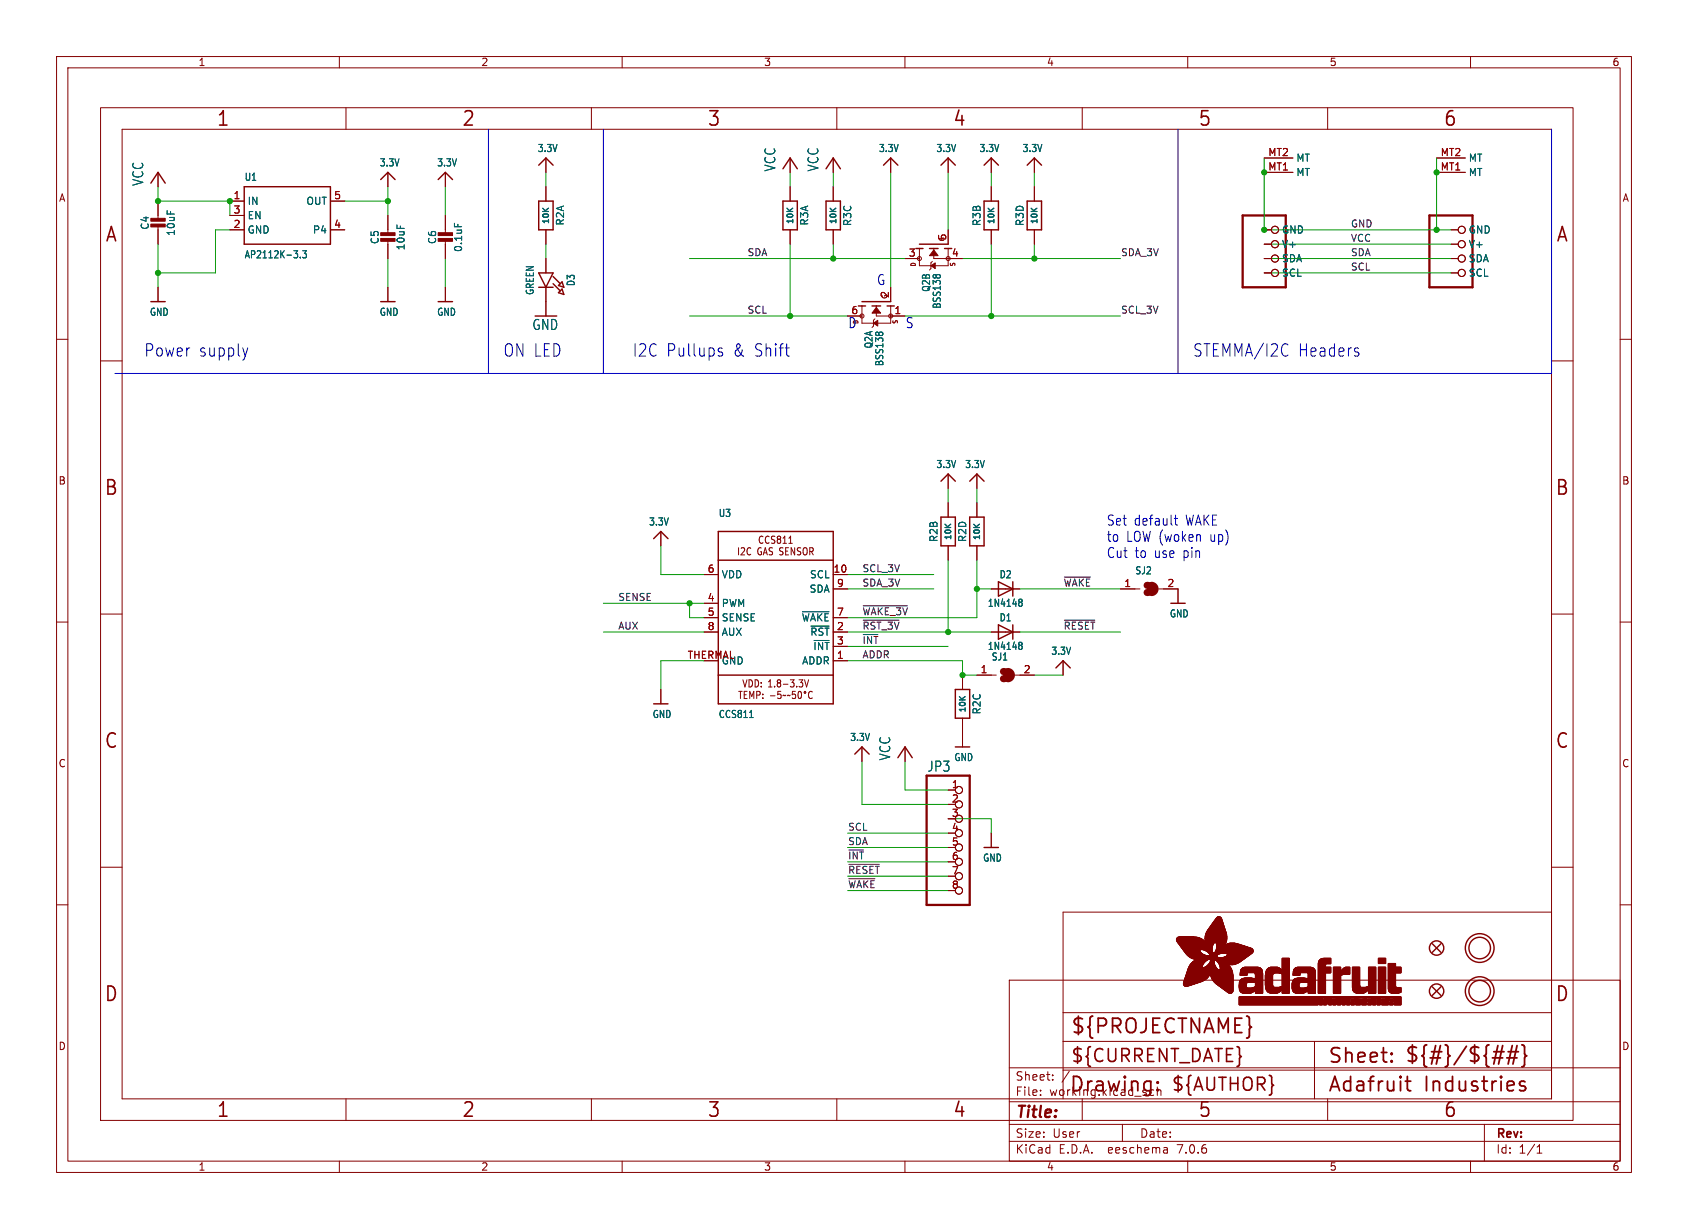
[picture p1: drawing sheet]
<svg xmlns="http://www.w3.org/2000/svg" width="298mm" height="217mm" viewBox="0 0 298 217" stroke-linecap="round" stroke-linejoin="round" font-family="sans-serif">
<defs><g id="words">
<g font-size="3.5" fill="#840000">
<text x="38.2" y="22.7">1</text>
<text x="81.6" y="22.7">2</text>
<text x="125" y="22.7">3</text>
<text x="168.4" y="22.7">4</text>
<text x="211.8" y="22.7">5</text>
<text x="255.1" y="22.7">6</text>
<text x="18.5" y="43.1">A</text>
<text x="275" y="43.1">A</text>
<text x="18.3" y="87.9">B</text>
<text x="274.9" y="87.9">B</text>
<text x="18.3" y="132.7">C</text>
<text x="274.9" y="132.7">C</text>
<text x="18.3" y="177.4">D</text>
<text x="274.9" y="177.4">D</text>
<text x="189.2" y="183.2">${PROJECTNAME}</text>
<text x="234.7" y="188.4">Sheet:</text>
<text x="248.3" y="188.3">${#}/${##}</text>
<text x="38.2" y="197.9">1</text>
<text x="81.6" y="197.9">2</text>
<text x="125" y="197.9">3</text>
<text x="168.4" y="197.9">4</text>
<text x="189" y="193.5">Drawing:</text>
<text x="211.8" y="197.9">5</text>
<text x="234.7" y="193.5">Adafruit</text>
<text x="251.8" y="193.5">Industries</text>
<text x="255.1" y="197.9">6</text>
</g>
<g font-size="3.2" fill="#840000">
<text x="189.2" y="188.2">${CURRENT_DATE}</text>
<text x="207" y="193.3">${AUTHOR}</text>
</g>
<g font-size="3" fill="#0000c2">
<text x="25.4" y="63.3">Power</text>
<text x="35.1" y="63.3">supply</text>
<text x="88.9" y="63.3">ON LED</text>
<text x="111.8" y="63.3">I2C Pullups</text>
<text x="129.6" y="63.3">&amp; Shift</text>
<text x="210.8" y="63.3">STEMMA/I2C</text>
<text x="229.5" y="63.3">Headers</text>
</g>
<text font-size="2.8" fill="#840000" x="179.4" y="198.2">Title:</text>
<g font-size="2.5" fill="#006464">
<text x="25.5" y="33" transform="rotate(-90 25.5 33)">VCC</text>
<text x="137.3" y="30.4" transform="rotate(-90 137.3 30.4)">VCC</text>
<text x="144.9" y="30.4" transform="rotate(-90 144.9 30.4)">VCC</text>
<text x="94" y="58.6">GND</text>
<text x="157.6" y="134.6" transform="rotate(-90 157.6 134.6)">VCC</text>
<text x="163.9" y="136.7">JP3</text>
</g>
<g font-size="2.5" fill="#0000c2">
<text x="154.9" y="50.6">G</text>
<text x="149.9" y="58.2">D</text>
<text x="160" y="58.2">S</text>
<text x="195.6" y="93.1">Set</text>
<text x="195.6" y="95.9">to</text>
<text x="199.1" y="95.9">LOW (woken</text>
<text x="200.5" y="93.1">default</text>
<text x="209.7" y="93.1">WAKE</text>
<text x="214.1" y="95.9">up)</text>
<text x="195.6" y="98.8">Cut</text>
<text x="200.6" y="98.8">to</text>
<text x="204.2" y="98.8">use</text>
<text x="209.4" y="98.8">pin~{}</text>
</g>
<g font-size="2.1" fill="#840000">
<text x="179.4" y="191.3">Sheet:</text>
<text x="179.4" y="194">File:</text>
<text x="185.5" y="194">working.kicad_sch</text>
<text x="179.4" y="201.4">Size:</text>
<text x="186.1" y="201.4">User</text>
<text x="201.4" y="201.4">Date:</text>
<text x="264.4" y="201.6">Rev:</text>
<text x="179.4" y="204.2">KiCad</text>
<text x="187.2" y="204.2">E.D.A.</text>
<text x="196.1" y="204.2">eeschema</text>
<text x="208.4" y="204.2">7.0.6</text>
<text x="264.4" y="204.2">Id:</text>
<text x="268.5" y="204.2">1/1</text>
</g>
<g font-size="1.8" fill="#840000">
<text x="35" y="11.9">1</text>
<text x="85" y="11.9">2</text>
<text x="135" y="11.9">3</text>
<text x="185" y="11.9">4</text>
<text x="235" y="11.9">5</text>
<text x="285" y="11.9">6</text>
<text x="10.3" y="35.9">A</text>
<text x="286.8" y="35.9">A</text>
<text x="10.3" y="85.9">B</text>
<text x="286.7" y="85.9">B</text>
<text x="137.5" y="97.4">GAS SENSOR</text>
<text x="10.3" y="135.9">C</text>
<text x="286.7" y="135.9">C</text>
<text x="10.3" y="185.9">D</text>
<text x="286.7" y="185.9">D</text>
<text x="35" y="207.2">1</text>
<text x="85" y="207.2">2</text>
<text x="135" y="207.2">3</text>
<text x="185" y="207.2">4</text>
<text x="235" y="207.2">5</text>
<text x="285" y="207.2">6</text>
</g>
<g font-size="1.8" fill="#006464">
<text x="67" y="29.6">3.3V</text>
<text x="77.2" y="29.6">3.3V</text>
<text x="95" y="27.1">3.3V</text>
<text x="155.3" y="27.1">3.3V</text>
<text x="165.5" y="27.1">3.3V</text>
<text x="173.1" y="27.1">3.3V</text>
<text x="180.7" y="27.1">3.3V</text>
<text x="229.1" y="28.8">MT</text>
<text x="259.6" y="28.8">MT</text>
<text x="43.2" y="32.2">U1</text>
<text x="229.1" y="31.3">MT</text>
<text x="259.6" y="31.3">MT</text>
<text x="26.5" y="40.7" transform="rotate(-90 26.5 40.7)">C4</text>
<text x="31.1" y="41.8" transform="rotate(-90 31.1 41.8)">10uF</text>
<text x="43.7" y="36.4">IN</text>
<text x="43.7" y="41.5">GND</text>
<text x="43.7" y="39">EN</text>
<text x="54.1" y="36.4">OUT</text>
<text x="55.2" y="41.5">P4</text>
<text x="99.9" y="40" transform="rotate(-90 99.9 40)">R2A</text>
<text x="143.1" y="40" transform="rotate(-90 143.1 40)">R3A</text>
<text x="150.7" y="40.1" transform="rotate(-90 150.7 40.1)">R3C</text>
<text x="173.6" y="40.1" transform="rotate(-90 173.6 40.1)">R3B</text>
<text x="181.2" y="40.1" transform="rotate(-90 181.2 40.1)">R3D</text>
<text x="226.6" y="41.5">GND</text>
<text x="259.6" y="41.5">GND</text>
<text x="43.2" y="45.9">AP2112K-3.3</text>
<text x="67.2" y="43.3" transform="rotate(-90 67.2 43.3)">C5</text>
<text x="71.7" y="44.4" transform="rotate(-90 71.7 44.4)">10uF</text>
<text x="77.3" y="43.3" transform="rotate(-90 77.3 43.3)">C6</text>
<text x="81.9" y="44.7" transform="rotate(-90 81.9 44.7)">0.1uF</text>
<text x="226.6" y="44">V+</text>
<text x="226.6" y="46.6">SDA</text>
<text x="259.6" y="44">V+</text>
<text x="259.6" y="46.6">SDA</text>
<text x="94.6" y="52.3" transform="rotate(-90 94.6 52.3)">GREEN</text>
<text x="101.8" y="50.7" transform="rotate(-90 101.8 50.7)">D3</text>
<text x="164.6" y="51.7" transform="rotate(-90 164.6 51.7)">Q2B</text>
<text x="226.6" y="49.1">SCL</text>
<text x="259.6" y="49.1">SCL</text>
<text x="26.4" y="56">GND</text>
<text x="67" y="56">GND</text>
<text x="77.2" y="56">GND</text>
<text x="166.5" y="54.7" transform="rotate(-90 166.5 54.7)">BSS138</text>
<text x="154.5" y="61.7" transform="rotate(-90 154.5 61.7)">Q2A</text>
<text x="156.4" y="64.9" transform="rotate(-90 156.4 64.9)">BSS138</text>
<text x="165.5" y="83">3.3V</text>
<text x="170.5" y="83">3.3V</text>
<text x="114.7" y="93.1">3.3V</text>
<text x="127" y="91.6">U3</text>
<text x="166" y="96" transform="rotate(-90 166 96)">R2B</text>
<text x="171" y="96" transform="rotate(-90 171 96)">R2D</text>
<text x="200.6" y="101.8">SJ2</text>
<text x="127.5" y="107.5">PWM</text>
<text x="127.5" y="102.5">VDD</text>
<text x="143" y="105">SDA</text>
<text x="143.1" y="102.5">SCL</text>
<text x="174.5" y="107.5">1N4148</text>
<text x="176.6" y="102.5">D2</text>
<text x="127.5" y="110.1">SENSE</text>
<text x="127.5" y="112.6">AUX</text>
<text x="141.6" y="110.1">~{WAKE}</text>
<text x="143.2" y="112.6">~{RST}</text>
<text x="176.6" y="110.1">D1</text>
<text x="206.7" y="109.4">GND</text>
<text x="141.7" y="117.7">ADDR</text>
<text x="143.7" y="115.2">~{INT}</text>
<text x="174.5" y="115.1">1N4148</text>
<text x="175.2" y="117">SJ1</text>
<text x="185.8" y="116">3.3V</text>
<text x="115.3" y="127.2">GND</text>
<text x="127" y="127.2">CCS811</text>
<text x="150.2" y="131.2">3.3V</text>
<text x="173.6" y="126.4" transform="rotate(-90 173.6 126.4)">R2C</text>
<text x="168.6" y="134.8">GND</text>
<text x="173.7" y="152.6">GND</text>
</g>
<g font-size="1.8" fill="#a90000">
<text x="224.1" y="27.7">MT2</text>
<text x="254.6" y="27.7">MT2</text>
<text x="41.2" y="35.3">1</text>
<text x="59" y="35.3">5</text>
<text x="224.1" y="30.2">MT1</text>
<text x="254.6" y="30.2">MT1</text>
<text x="41.2" y="40.4">2</text>
<text x="41.2" y="37.8">3</text>
<text x="59" y="40.4">4</text>
<text x="160.6" y="45.5">3</text>
<text x="167.4" y="42.6" transform="rotate(-90 167.4 42.6)">5</text>
<text x="168.2" y="45.5">4</text>
<text x="157.2" y="52.8" transform="rotate(-90 157.2 52.8)">2</text>
<text x="150.4" y="55.6">6</text>
<text x="158" y="55.6">1</text>
<text x="125" y="101.3">6</text>
<text x="147.3" y="101.3">10</text>
<text x="125" y="106.4">4</text>
<text x="147.9" y="103.9">9</text>
<text x="198.7" y="103.9">1</text>
<text x="206.3" y="103.9">2</text>
<text x="125" y="109">5</text>
<text x="125" y="111.5">8</text>
<text x="147.9" y="111.5">2</text>
<text x="147.9" y="109">7</text>
<text x="121.5" y="116.6">THERMAL</text>
<text x="127.5" y="117.7">GND</text>
<text x="147.9" y="116.6">1</text>
<text x="147.9" y="114">3</text>
<text x="173.3" y="119.1">1</text>
<text x="180.9" y="119.1">2</text>
<text x="168.2" y="139.4">1</text>
<text x="168.2" y="142">2</text>
<text x="168.2" y="144.5">3</text>
<text x="168.2" y="147.1">4</text>
<text x="168.2" y="149.6">5</text>
<text x="168.2" y="152.1">6</text>
<text x="168.2" y="154.7">7</text>
<text x="168.2" y="157.2">8</text>
</g>
<g font-size="1.7" fill="#0f0f0f">
<text x="238.8" y="40.3">GND</text>
<text x="132.1" y="45.4">SDA</text>
<text x="198.1" y="45.4">SDA_3V</text>
<text x="238.8" y="45.4">SDA</text>
<text x="238.8" y="42.8">VCC</text>
<text x="238.8" y="47.9">SCL</text>
<text x="132.1" y="55.5">SCL</text>
<text x="198.1" y="55.5">SCL_3V</text>
<text x="152.4" y="101.3">SCL_3V</text>
<text x="109.2" y="106.3">SENSE</text>
<text x="152.4" y="103.8">SDA_3V</text>
<text x="188" y="103.8">~{WAKE}</text>
<text x="109.2" y="111.4">AUX</text>
<text x="152.4" y="111.4">~{RST_3V}</text>
<text x="152.4" y="114">~{INT}</text>
<text x="152.4" y="108.9">~{WAKE_3V}</text>
<text x="188" y="111.4">~{RESET}</text>
<text x="152.4" y="116.5">ADDR</text>
<text x="149.9" y="147">SCL</text>
<text x="149.9" y="149.5">SDA</text>
<text x="149.9" y="154.6">~{RESET}</text>
<text x="149.9" y="152.1">~{INT}</text>
<text x="149.9" y="157.1">~{WAKE}</text>
</g>
<g font-size="1.4" fill="#006464">
<text x="97.3" y="39.8" transform="rotate(-90 97.3 39.8)">10K</text>
<text x="140.5" y="39.8" transform="rotate(-90 140.5 39.8)">10K</text>
<text x="148.1" y="39.8" transform="rotate(-90 148.1 39.8)">10K</text>
<text x="176.1" y="39.8" transform="rotate(-90 176.1 39.8)">10K</text>
<text x="183.7" y="39.8" transform="rotate(-90 183.7 39.8)">10K</text>
<text x="168.5" y="95.7" transform="rotate(-90 168.5 95.7)">10K</text>
<text x="173.5" y="95.7" transform="rotate(-90 173.5 95.7)">10K</text>
<text x="171" y="126.1" transform="rotate(-90 171 126.1)">10K</text>
</g>
<g font-size="1.1" fill="#840000">
<text x="162.1" y="47.3" transform="rotate(-90 162.1 47.3)">D</text>
<text x="169.1" y="47.2" transform="rotate(-90 169.1 47.2)">S</text>
<text x="158.9" y="57.4" transform="rotate(-90 158.9 57.4)">S</text>
</g>
<g font-size="1.1" fill="#a90000">
<text x="167.2" y="42.8" transform="rotate(-90 167.2 42.8)">G</text>
<text x="157" y="53" transform="rotate(-90 157 53)">G</text>
</g>
<text font-size="1.1" fill="#0000c2" x="152" y="57.4" transform="rotate(-90 152 57.4)">D</text>
</g></defs>
<g fill="none" stroke="#840000" stroke-width=".18">
<path d="M10 10h278.5v197.3h-278.5zM12 12h274.5v193.3h-274.5zM17.8 19h260.3v179.1h-260.3zM60 10v2M61.2 19v3.9M104.6 19v3.9M110 10v2M148 19v3.9M160 10v2M191.3 19v3.9M210 10v2M234.7 19v3.9"/>
<path d="M260 10v2M21.6 22.9h252.7v171.4h-252.7zM27.9 30.5v2.5M27.9 35.6v3.3M27.9 39.9v3.3M40.6 35.6h2.6M40.6 38.1h2.6M58.4 35.6h2.6M68.6 30.5v2.5M68.6 38.1v3.3M78.7 30.5v2.5M78.7 38.1v3.3"/>
<path d="M96.5 27.9v2.6M96.5 33v2.6M139.7 27.9v2.6M139.7 33v2.6M147.3 27.9v2.6M147.3 33v2.6M157.5 27.9v2.6M167.6 27.9v2.6M175.3 27.9v2.6M175.3 33v2.6M182.9 27.9v2.6M182.9 33v2.6"/>
<path d="M223.5 27.9h5.1M223.5 30.5h5.1M254 27.9h5.1M254 30.5h5.1M10 60h2M27.9 50.8v2.5M40.6 40.6h2.6M58.4 40.6h2.6M68.6 42.4v3.3M68.6 50.8v2.5M78.7 42.4v3.3M78.7 50.8v2.5"/>
<path d="M96.5 40.6v2.6M96.5 45.7v2.6M96.5 50.8v5.1M139.7 40.6v2.6M147.3 40.6v2.6M149.9 55.9h2.5M152.4 54.1v3h5.1v-3M154.7 56.4l-.3 .2v1.1l-.2 .2M154.9 54.1v1.8h5.1M157.5 50.8v2.5M160 45.7h2.6M162.6 43.9v3.1h5v-1.3"/>
<path d="M164.8 46.2l-.2 .3v1l-.3 .3M165.1 43.9v1.8h5.1M167.6 40.6v2.6M175.3 40.6v2.6M182.9 40.6v2.6M223.5 40.6h1.3M223.5 43.2h1.3M223.5 45.7h1.3M223.5 48.3h1.3M256.5 40.6h1.3M256.5 43.2h1.3M256.5 45.7h1.3"/>
<path d="M256.5 48.3h1.3M286.5 60h2M17.8 63.8h3.8M274.3 63.8h3.8M116.8 94v2.5M130.6 96.9v1.2M131 97l.5-.1 .2 .3-.7 .9h.7M132.7 97v-.1a.62 .62 0 0 0-.7 .5 .62 .62 0 0 0 .4 .7l.3-.1M134.6 96.9a.62 .62 0 0 0-.7 .5 .62 .62 0 0 0 .4 .7l.3-.1v-.4h-.2M134.9 94.9h-.1a.62 .62 0 0 0-.6 .5 .62 .62 0 0 0 .4 .7l.3-.1M134.9 98.1l.4-1.2 .4 1.2M135.1 97.8h.5"/>
<path d="M136 94.9h-.1a.62 .62 0 0 0-.7 .5 .62 .62 0 0 0 .5 .7l.3-.1M136.6 96.9h-.4l-.2 .2 .1 .3 .4 .2v.4l-.1 .1h-.4M137 96l-.2 .1-.4-.1M137 94.9l-.4-.1-.2 .2 .1 .4 .5 .2M137.6 95.4l-.2-.3 .2-.3h.2l.2 .2-.2 .4M137.6 95.4h.2M137.6 95.4l-.1 .1M137.8 95.4l.2 .1M138.4 98l-.2 .1h-.4M138.4 95.2l.4-.4v1.3M138.9 96.9v1.2h.5M139.5 95.2l.3-.4v1.3"/>
<path d="M140.5 96.9v1.2l-.6-1.2v1.2M141.5 98l-.1 .1h-.4M142 97.9l.2 .2 .5-.2M143.2 96.9v1.2M143.4 97.5l.4 .6M167.6 83.8v2.6M167.6 88.9v2.5M167.6 96.5v2.6M172.7 83.8v2.6M172.7 88.9v2.5M172.7 96.5v2.6M10 110h2"/>
<path d="M17.8 108.6h3.8M124.5 101.6h2.5M124.5 111.8h2.5M124.5 106.7h2.5M124.5 109.2h2.5M147.3 116.8h2.6M147.3 101.6h2.6M147.3 111.8h2.6M147.3 114.3h2.6M147.3 109.2h2.6M147.3 104.1h2.6M170.2 119.4v2.5"/>
<path d="M172.7 119.4h3.4M175.3 111.8h5M175.3 104.1h5M179.5 119.4h3.4M188 116.8v2.6M198.1 104.1h3.4M204.9 104.1h3.4v2.6M274.3 108.6h3.8M286.5 110h2M116.8 121.9v2.6M130.6 122.3h.6M130.9 122.3v1.2"/>
<path d="M131.4 120.2l.3 1.3 .4-1.3M131.6 122.9h.3M132.1 122.3h-.5v1.2h.5M132.4 120.2a.67 .67 0 0 1 .7 .5 .67 .67 0 0 1-.3 .7l-.4 .1zM132.6 123.5v-1.2l.3 .9 .4-.9v1.2M133.5 120.2a.67 .67 0 0 1 .7 .5 .67 .67 0 0 1-.3 .7l-.4 .1zM133.8 122.9h.5l.1-.2-.1-.4h-.5v1.2M134.6 120.7v.1M134.6 121.4v.1M134.9 123.4v.1M134.9 122.7v.2M135.9 121.5h.6"/>
<path d="M135.9 120.6l.3-.4v1.3M136.2 123h.8M137 121.4v.1M137.6 120.8l-.2-.3 .2-.3h.2l.2 .2-.2 .4M137.6 120.8l-.2 .2 .1 .4 .1 .1 .3-.1 .1-.2v-.3l-.2-.1M137.6 120.8h.2M138.1 122.3h-.6v.6l.1-.2 .4 .1 .1 .6-.2 .1-.4-.1M138.5 121h.8M138.9 122.9l-.5 .1M139.7 122.9l-.5 .1M139.7 120.2h.7l-.4 .5 .3 .1v.6l-.1 .1-.5-.1M140.6 122.3h-.5v.6l.1-.2 .4 .1v.6l-.1 .1-.4-.1"/>
<path d="M140.9 121.4v.1M141.2 122.3h.1a.72 .72 0 0 1 0 1.2 .94 .94 0 0 1-.1-1.2zM141.3 120.2h.6l-.3 .5 .3 .1v.6l-.2 .1-.4-.1M142.2 120.2l.4 1.3 .4-1.3M143.6 122.4v-.1a.62 .62 0 0 0-.7 .5 .62 .62 0 0 0 .4 .7l.3-.1M152.4 132.1v2.5M160 132.1v2.5M167.6 139.7h1.3M170.2 127v5.1M10 160h2M17.8 153.4h3.8M167.6 144.8h1.3"/>
<path d="M167.6 149.9h1.3M167.6 152.4h1.3M167.6 154.9h1.3M167.6 157.5h1.3M175.3 147.3v2.6M274.3 153.4h3.8M286.5 160h2M178.4 173.3h108.1v32h-108.1zM188 179.1h86.3M274.3 161.3h-86.3v33M61.2 194.3v3.8M104.6 194.3v3.8"/>
<path d="M148 194.3v3.8M178.4 198.8h108.1M178.4 194.8h108.1M178.4 188.8h108.1M184 193.6v.1M184 192.8v.1M186.1 190.9v.1M186.1 190.1v.1M188 184.1h86.3M188 189.2h86.3M189.1 189.4l-1.3 2M191.3 194.3v3.8"/>
<path d="M198.4 198.8v3M203.8 192.7l.2 .1M204 193.6l-.2 .1M204.6 192.2v1.5M204.6 192.9l.2-.2 .4 .1 .1 .9M232.4 184.1v10.2M234.7 194.3v3.8M262.5 198.8v6.5M60 205.3v2M110 205.3v2M160 205.3v2M178.4 201.8h108.1"/>
<path d="M206.3 203l.1 .9M206.4 203.8l-.1 .1M206.4 203.3h-.1M210 205.3v2M260 205.3v2M271.8 203.9h.8M271.8 202.8l.4-.4v1.5"/>
<circle cx="152.4" cy="55.9" r=".36"/>
<circle cx="157.5" cy="55.9" r=".36"/>
<circle cx="162.6" cy="45.7" r=".36"/>
<circle cx="167.6" cy="45.7" r=".36"/>
<circle cx="225.4" cy="48.3" r=".63"/>
<circle cx="225.4" cy="43.2" r=".63"/>
<circle cx="225.4" cy="45.7" r=".63"/>
<circle cx="225.4" cy="40.6" r=".63"/>
<circle cx="258.4" cy="40.6" r=".63"/>
<circle cx="258.4" cy="45.7" r=".63"/>
<circle cx="258.4" cy="43.2" r=".63"/>
<circle cx="258.4" cy="48.3" r=".63"/>
<circle cx="142.3" cy="122.4" r=".17"/>
<circle cx="169.5" cy="139.7" r=".63"/>
<circle cx="169.5" cy="157.5" r=".63"/>
<circle cx="169.5" cy="149.9" r=".63"/>
<circle cx="169.5" cy="147.3" r=".63"/>
<circle cx="169.5" cy="142.2" r=".63"/>
<circle cx="169.5" cy="152.4" r=".63"/>
<circle cx="169.5" cy="144.8" r=".63"/>
<circle cx="169.5" cy="154.9" r=".63"/>
</g>
<g fill="none" stroke="#840000" stroke-width=".25">
<path d="M26.7 32.4l1.2-1.9 1.3 1.9M43.2 33h15.2v10.2h-15.2zM67.3 31.7l1.3-1.2 1.2 1.2M77.5 31.7l1.2-1.2 1.3 1.2M95.2 29.2l1.3-1.3 1.3 1.3M95.2 35.6h2.6v5h-2.6zM138.4 35.6h2.6v5h-2.6zM138.4 29.8l1.3-1.9 1.3 1.9M146 29.8l1.3-1.9 1.3 1.9M146 35.6h2.6v5h-2.6zM156.2 29.2l1.3-1.3 1.2 1.3M166.4 29.2l1.2-1.3 1.3 1.3"/>
<path d="M174 35.6h2.5v5h-2.5zM174 29.2l1.3-1.3 1.2 1.3M181.6 29.2l1.3-1.3 1.2 1.3M181.6 35.6h2.5v5h-2.5zM26.7 53.3h2.5M67.3 53.3h2.5M77.5 53.3h2.5M95.2 48.3h2.6l-1.3 2.5zM95.2 50.8h2.6M97.8 48.9l1.3 1.3M97.8 50.2l1.3 1.2M98.7 50.5l.7-.7 .3 1z"/>
<path d="M98.7 51.8l.7-.7 .3 1zM151.8 54.1h1.2M152.4 53.3h5.1M154.2 54.1h1.5M156.8 54.1h1.3M161.9 43.9h1.3M162.6 43.2h5M164.3 43.9h1.6M167 43.9h.6M115.6 95.2l1.2-1.2 1.3 1.2M127 94h20.3v30.5h-20.3zM127 99.1h20.3"/>
<path d="M166.4 85.1l1.2-1.3 1.3 1.3M166.4 91.4h2.5v5.1h-2.5zM171.4 85.1l1.3-1.3 1.3 1.3M171.4 91.4h2.6v5.1h-2.6zM127 119.4h20.3M176.5 102.9l2.6 1.2-2.6 1.3zM176.5 110.5l2.6 1.3-2.6 1.2zM179.1 102.9v2.5M179.1 110.5v2.5M186.7 118.1l1.3-1.3 1.2 1.3M207 106.7h2.5M115.6 124.5h2.5"/>
<path d="M151.1 133.3l1.3-1.2 1.3 1.2M158.7 134l1.3-1.9 1.3 1.9M168.9 121.9h2.5v5.1h-2.5zM168.9 132.1h2.5M174 149.9h2.5M253.2 166.9l1.6 1.5M253.2 174.5l1.6 1.5M254.8 166.9l-1.6 1.5M254.8 174.5l-1.6 1.5"/>
<circle cx="254" cy="167.6" r="1.27"/>
<circle cx="254" cy="175.3" r="1.27"/>
<circle cx="261.6" cy="175.3" r="2.54"/>
<circle cx="261.6" cy="167.6" r="2.54"/>
<circle cx="261.6" cy="175.3" r="1.9"/>
<circle cx="261.6" cy="167.6" r="1.9"/>
</g>
<g fill="#840000" stroke="#840000" stroke-width=".18">
<path d="M77.5 42.2h2.5v.5h-2.5z"/>
<path d="M77.5 41.1h2.5v.6h-2.5z"/>
<path d="M67.3 42.2h2.5v.5h-2.5z"/>
<path d="M67.3 41.1h2.5v.6h-2.5z"/>
<path d="M154.9 54.4l.8 1h-1.5z"/>
<path d="M154.4 57.1l.8-.5v1.1z"/>
<path d="M26.7 39.6h2.5v.5h-2.5z"/>
<path d="M26.7 38.6h2.5v.5h-2.5z"/>
<path d="M165.1 44.2l.8 1h-1.6z"/>
<path d="M164.6 47l.8-.5v1z"/>
<path d="M208 166.3h4.8z"/>
<path d="M208 166.2l4.8 .1z"/>
<path d="M208 166.2h4.8z"/>
<path d="M208 166.2h4.7z"/>
<path d="M208 166.1l4.7 .1z"/>
<path d="M208 166.1h4.6z"/>
<path d="M208 166l4.5 .1z"/>
<path d="M208 166h4.5z"/>
<path d="M208 166.4h4.9z"/>
<path d="M208 166.3l4.9 .1z"/>
<path d="M208 166h4.4z"/>
<path d="M208 165.9l4.4 .1z"/>
<path d="M208.1 166.4l4.9 .1z"/>
<path d="M208.1 165.9h4.2z"/>
<path d="M208.1 166.5h4.9z"/>
<path d="M208.1 165.9h4.1z"/>
<path d="M208.1 165.8l4 .1z"/>
<path d="M208.1 166.6h5z"/>
<path d="M208.1 166.5l4.9 .1z"/>
<path d="M208.1 165.8h3.9z"/>
<path d="M208.2 166.6h4.9z"/>
<path d="M208.2 165.8h3.6z"/>
<path d="M208.2 166.6l4.9 .1z"/>
<path d="M208.2 165.7l3.5 .1z"/>
<path d="M208.2 166.7h5z"/>
<path d="M208.2 166.7h4.9z"/>
<path d="M208.3 166.7l4.9 .1z"/>
<path d="M208.3 165.7h3.3z"/>
<path d="M208.3 166.8h6.3z"/>
<path d="M208.3 166.8h4.9z"/>
<path d="M208.3 166.8l6.3 .1z"/>
<path d="M208.4 166.9h6.2z"/>
<path d="M208.4 167h6.1z"/>
<path d="M208.4 166.9l6.1 .1z"/>
<path d="M208.4 165.7h2.8z"/>
<path d="M208.5 167h6z"/>
<path d="M208.5 167l6 .1z"/>
<path d="M208.6 167.1h5.9z"/>
<path d="M208.6 167.1l5.8 .1z"/>
<path d="M208.6 167.2h5.8z"/>
<path d="M208.7 167.2l5.7 .1z"/>
<path d="M208.7 167.3h5.7z"/>
<path d="M208.7 167.3l5.7 .1z"/>
<path d="M208.8 167.4h5.6z"/>
<path d="M208.8 167.5h5.5z"/>
<path d="M208.8 167.4l5.5 .1z"/>
<path d="M208.9 167.5l5.4 .1z"/>
<path d="M208.9 167.6h5.4z"/>
<path d="M208.9 167.6l5.4 .1z"/>
<path d="M209 167.7h5.3z"/>
<path d="M209 167.7l5.3 .1z"/>
<path d="M209 167.8h5.3z"/>
<path d="M209.1 167.8h5.2z"/>
<path d="M209.1 167.8l5.2 .1z"/>
<path d="M209.1 167.9h5.2z"/>
<path d="M209.2 167.9l3.1 .1z"/>
<path d="M209.2 168h3z"/>
<path d="M209.2 174.1h1.8z"/>
<path d="M209.2 174l1.8 .1z"/>
<path d="M209.2 174h2z"/>
<path d="M209.2 174h2.1z"/>
<path d="M209.2 173.9l2.1 .1z"/>
<path d="M209.2 173.9h2.3z"/>
<path d="M209.2 173.9h2.4z"/>
<path d="M209.2 173.8l2.4 .1z"/>
<path d="M209.2 173.8h2.6z"/>
<path d="M209.2 168l3 .1z"/>
<path d="M209.3 174.1l1.4 .1z"/>
<path d="M209.3 174.1h1.5z"/>
<path d="M209.3 173.8h2.6z"/>
<path d="M209.3 173.7l2.6 .1z"/>
<path d="M209.3 173.7h2.8z"/>
<path d="M209.3 168.1h2.9z"/>
<path d="M209.3 174.2h1.2z"/>
<path d="M209.3 174.2h1.3z"/>
<path d="M209.3 173.7h2.9z"/>
<path d="M209.3 173.6l3 .1z"/>
<path d="M209.3 173.6h3.1z"/>
<path d="M209.3 173.6h3.2z"/>
<path d="M209.3 168.1l2.9 .1z"/>
<path d="M209.3 174.2l1.1 .1z"/>
<path d="M209.3 173.5l3.3 .1z"/>
<path d="M209.3 173.5h3.3z"/>
<path d="M209.3 173.4l3.4 .1z"/>
<path d="M209.3 173.4h3.5z"/>
<path d="M209.3 168.2h2.9z"/>
<path d="M209.4 174.3h.9z"/>
<path d="M209.4 173.4h3.4z"/>
<path d="M209.4 174.3h.8z"/>
<path d="M209.4 173.3l3.5 .1z"/>
<path d="M209.4 173.3h3.5z"/>
<path d="M209.4 173.3h3.6z"/>
<path d="M209.4 173.2l3.7 .1z"/>
<path d="M209.4 168.3h2.8z"/>
<path d="M209.4 168.2l2.8 .1z"/>
<path d="M209.4 174.3l.7 .1z"/>
<path d="M209.4 173.2h3.7z"/>
<path d="M209.4 173.2h3.8z"/>
<path d="M209.4 173.1l3.8 .1z"/>
<path d="M209.4 173.1h3.9z"/>
<path d="M209.5 173.1h3.8z"/>
<path d="M209.5 173l3.8 .1z"/>
<path d="M209.5 168.3l2.8 .1z"/>
<path d="M209.5 174.4h.5z"/>
<path d="M209.5 173h3.9z"/>
<path d="M209.5 172.9l4 .1z"/>
<path d="M209.5 168.4h2.8z"/>
<path d="M209.5 172.9h4z"/>
<path d="M209.5 172.8l4.1 .1z"/>
<path d="M209.5 172.8h4.1z"/>
<path d="M209.5 168.4l2.9 .1z"/>
<path d="M209.6 172.8h4z"/>
<path d="M209.6 172.7l4 .1z"/>
<path d="M209.6 168.5h2.8z"/>
<path d="M209.6 174.4h.3z"/>
<path d="M209.6 172.7h4.1z"/>
<path d="M209.6 172.6l4.1 .1z"/>
<path d="M209.6 168.5l2.9 .1z"/>
<path d="M209.6 172.6h4.1z"/>
<path d="M209.6 172.6h4.2z"/>
<path d="M209.6 172.5l4.2 .1z"/>
<path d="M209.6 172.5h4.2z"/>
<path d="M209.6 168.6h3z"/>
<path d="M209.6 168.6h2.9z"/>
<path d="M209.7 172.5h4.1z"/>
<path d="M209.7 172.4l4.1 .1z"/>
<path d="M209.7 172.4h4.2z"/>
<path d="M209.7 172.3l4.2 .1z"/>
<path d="M209.7 168.6l2.9 .1z"/>
<path d="M209.8 172.3h4.1z"/>
<path d="M209.8 172.2l4.1 .1z"/>
<path d="M209.8 172.2h4.1z"/>
<path d="M209.8 168.7l2.9 .1z"/>
<path d="M209.8 168.7h2.9z"/>
<path d="M209.8 172.1l4.2 .1z"/>
<path d="M209.8 172.1h4.2z"/>
<path d="M209.8 168.8h3z"/>
<path d="M209.8 172l4.2 .1z"/>
<path d="M209.8 172h4.2z"/>
<path d="M209.8 168.8h3.1z"/>
<path d="M209.9 171.9l4.1 .1z"/>
<path d="M209.9 171.9h4.1z"/>
<path d="M209.9 168.8l3 .1z"/>
<path d="M209.9 171.8l4.1 .1z"/>
<path d="M209.9 171.8h4.1z"/>
<path d="M209.9 168.9h3.1z"/>
<path d="M209.9 171.8h8z"/>
<path d="M209.9 171.7l8 .1z"/>
<path d="M209.9 171.7h7.9z"/>
<path d="M209.9 168.9h3.2z"/>
<path d="M210 171.6l7.8 .1z"/>
<path d="M210 171.6h7.8z"/>
<path d="M210 168.9l3.2 .1z"/>
<path d="M210 171.5l7.8 .1z"/>
<path d="M210 171.5h5.5z"/>
<path d="M210 169h3.3z"/>
<path d="M210 171.5h5.4z"/>
<path d="M210 171.4l5.4 .1z"/>
<path d="M210 171.4h5.3z"/>
<path d="M210 169h5.2z"/>
<path d="M210.1 171.3l5.1 .1z"/>
<path d="M210.1 171.3h5.1z"/>
<path d="M210.1 169l5.1 .1z"/>
<path d="M210.1 171.2l5 .1z"/>
<path d="M210.1 171.2h5z"/>
<path d="M210.1 171.1l5 .1z"/>
<path d="M210.1 171.1h4.9z"/>
<path d="M210.1 169.1h5z"/>
<path d="M210.2 171l2.5 .1z"/>
<path d="M210.2 171h2.5z"/>
<path d="M210.2 169.1h5z"/>
<path d="M210.2 171h2.4z"/>
<path d="M210.2 169.1l5 .1z"/>
<path d="M210.2 170.9l2.4 .1z"/>
<path d="M210.2 170.9h2.4z"/>
<path d="M210.2 169.2h5z"/>
<path d="M210.3 170.8l2.3 .1z"/>
<path d="M210.3 170.8h2.3z"/>
<path d="M210.3 169.2h4.9z"/>
<path d="M210.3 170.7l2.3 .1z"/>
<path d="M210.3 170.7h2.3z"/>
<path d="M210.3 169.2l5 .1z"/>
<path d="M210.4 170.7h2.2z"/>
<path d="M210.4 170.6l2.3 .1z"/>
<path d="M210.4 170.6h2.3z"/>
<path d="M210.4 169.3h5z"/>
<path d="M210.4 170.5l2.3 .1z"/>
<path d="M210.5 170.5h2.2z"/>
<path d="M210.5 169.3l5.2 .1z"/>
<path d="M210.5 170.4l2.3 .1z"/>
<path d="M210.5 170.4h2.3z"/>
<path d="M210.6 170.4h2.2z"/>
<path d="M210.6 169.4h9.6z"/>
<path d="M210.6 170.3l2.2 .1z"/>
<path d="M210.6 170.3h2.2z"/>
<path d="M210.7 170.3h2.2z"/>
<path d="M210.7 169.4l9.4 .1z"/>
<path d="M210.7 170.2l2.2 .1z"/>
<path d="M210.7 170.2h2.2z"/>
<path d="M210.8 170.2h2.2z"/>
<path d="M210.8 170.1l2.2 .1z"/>
<path d="M210.8 169.5h9.3z"/>
<path d="M210.8 170.1h2.2z"/>
<path d="M210.9 170.1h2.2z"/>
<path d="M211 170l2.1 .1z"/>
<path d="M211 170h2.1z"/>
<path d="M211 169.5l9 .1z"/>
<path d="M211 170h2.2z"/>
<path d="M211.1 169.9l2.2 .1z"/>
<path d="M211.1 169.9h2.2z"/>
<path d="M211.2 169.6h8.7z"/>
<path d="M211.2 169.8l2.1 .1z"/>
<path d="M211.3 169.8h2.1z"/>
<path d="M211.3 169.6h8.6z"/>
<path d="M211.4 169.7l2.1 .1z"/>
<path d="M211.5 169.7h2.1z"/>
<path d="M211.6 169.7h2z"/>
<path d="M211.7 169.6l2 .1z"/>
<path d="M212.7 167.9l1.6 .1z"/>
<path d="M212.8 168h1.5z"/>
<path d="M212.9 168h1.4z"/>
<path d="M212.9 171l2.1 .1z"/>
<path d="M213 171h2z"/>
<path d="M213 168l1.3 .1z"/>
<path d="M213 166h3.9z"/>
<path d="M213 165.9l3.9 .1z"/>
<path d="M213 165.9h3.9z"/>
<path d="M213 165.8l3.9 .1z"/>
<path d="M213.1 171h1.9z"/>
<path d="M213.1 168.1h1.2z"/>
<path d="M213.1 166.3l3.8 .1z"/>
<path d="M213.1 166.3h3.8z"/>
<path d="M213.1 166.2l3.8 .1z"/>
<path d="M213.1 166.2h3.8z"/>
<path d="M213.1 166.1l3.8 .1z"/>
<path d="M213.1 166.1h3.8z"/>
<path d="M213.1 166l3.8 .1z"/>
<path d="M213.1 165.8h3.8z"/>
<path d="M213.1 165.7l3.8 .1z"/>
<path d="M213.1 165.7h3.8z"/>
<path d="M213.1 165.6l3.8 .1z"/>
<path d="M213.1 165.6h3.8z"/>
<path d="M213.1 165.5l3.8 .1z"/>
<path d="M213.1 165.5h3.8z"/>
<path d="M213.1 166.4l3.7 .1z"/>
<path d="M213.1 166.4h3.8z"/>
<path d="M213.1 165.4l3.8 .1z"/>
<path d="M213.1 165.4h3.8z"/>
<path d="M213.1 170.9l1.9 .1z"/>
<path d="M213.1 166.5l3.7 .1z"/>
<path d="M213.1 166.5h3.7z"/>
<path d="M213.1 165.3l3.8 .1z"/>
<path d="M213.1 165.3h3.8z"/>
<path d="M213.2 170.9h1.7z"/>
<path d="M213.2 166.7h1.6z"/>
<path d="M213.2 166.6l3.6 .1z"/>
<path d="M213.2 166.6h3.6z"/>
<path d="M213.2 165.2l3.7 .1z"/>
<path d="M213.2 165.2h3.7z"/>
<path d="M213.2 165.1l3.7 .1z"/>
<path d="M213.2 168.1l1.1 .1z"/>
<path d="M213.2 166.7l1.5 .1z"/>
<path d="M213.2 166.7h1.5z"/>
<path d="M213.2 165.1h3.6z"/>
<path d="M213.2 165l3.6 .1z"/>
<path d="M213.3 170.9h1.6z"/>
<path d="M213.3 166.8h1.3z"/>
<path d="M213.3 165h3.5z"/>
<path d="M213.3 164.9l3.5 .1z"/>
<path d="M213.3 170.8l1.6 .1z"/>
<path d="M213.3 168.2h1z"/>
<path d="M213.3 164.9h3.5z"/>
<path d="M213.3 164.8l3.5 .1z"/>
<path d="M213.4 170.8h1.5z"/>
<path d="M213.4 164.8h3.4z"/>
<path d="M213.4 164.8h3.3z"/>
<path d="M213.4 164.7l3.3 .1z"/>
<path d="M213.4 168.2l1 .1z"/>
<path d="M213.4 164.7h3.3z"/>
<path d="M213.4 164.6l3.3 .1z"/>
<path d="M213.5 170.7l1.4 .1z"/>
<path d="M213.5 170.7h1.3z"/>
<path d="M213.5 168.3h.9z"/>
<path d="M213.5 164.6h3.2z"/>
<path d="M213.5 164.5l3.2 .1z"/>
<path d="M213.5 164.5h3.2z"/>
<path d="M213.5 164.5h3.1z"/>
<path d="M213.6 170.6l1.2 .1z"/>
<path d="M213.6 170.6h1.2z"/>
<path d="M213.6 168.3l.8 .1z"/>
<path d="M213.6 164.4l3 .1z"/>
<path d="M213.6 164.4h3z"/>
<path d="M213.6 168.4h.8z"/>
<path d="M213.6 164.3l3 .1z"/>
<path d="M213.7 170.5l1.1 .1z"/>
<path d="M213.7 170.5h1.1z"/>
<path d="M213.7 168.4l.8 .1z"/>
<path d="M213.7 164.3h2.9z"/>
<path d="M213.7 170.5h1z"/>
<path d="M213.7 168.5h.9z"/>
<path d="M213.7 168.5h.8z"/>
<path d="M213.7 164.2l2.9 .1z"/>
<path d="M213.7 164.2h2.8z"/>
<path d="M213.7 170.4l1 .1z"/>
<path d="M213.8 170.4h.9z"/>
<path d="M213.8 169h1.4z"/>
<path d="M213.8 168.6h2.1z"/>
<path d="M213.8 168.5l2.3 .1z"/>
<path d="M213.8 164.2h2.7z"/>
<path d="M213.8 164.1l2.7 .1z"/>
<path d="M213.8 170.3l.9 .1z"/>
<path d="M213.8 168.9l1.4 .1z"/>
<path d="M213.8 168.6l1.9 .1z"/>
<path d="M213.8 168.6h2z"/>
<path d="M213.8 164.1h2.7z"/>
<path d="M213.8 170.3h.9z"/>
<path d="M213.8 168.9h1.4z"/>
<path d="M213.8 168.7h1.7z"/>
<path d="M213.8 164l2.7 .1z"/>
<path d="M213.9 170.3h.8z"/>
<path d="M213.9 170.2l.8 .1z"/>
<path d="M213.9 168.9h1.4z"/>
<path d="M213.9 168.8l1.4 .1z"/>
<path d="M213.9 168.8h1.4z"/>
<path d="M213.9 168.8h1.5z"/>
<path d="M213.9 168.7l1.6 .1z"/>
<path d="M213.9 164h2.6z"/>
<path d="M213.9 170.2h.8z"/>
<path d="M213.9 169.6l6 .1z"/>
<path d="M213.9 163.9l2.6 .1z"/>
<path d="M213.9 170.1l.8 .1z"/>
<path d="M213.9 163.9h2.5z"/>
<path d="M214 170.1h.7z"/>
<path d="M214 170l.7 .1z"/>
<path d="M214 169.7h5.8z"/>
<path d="M214 163.8l2.4 .1z"/>
<path d="M214 163.8h2.4z"/>
<path d="M214 170h.7z"/>
<path d="M214 169.9l.7 .1z"/>
<path d="M214 169.9h.7z"/>
<path d="M214 169.8l.7 .1z"/>
<path d="M214 169.8h.8z"/>
<path d="M214 169.7l5.7 .1z"/>
<path d="M214 172.2l4 .1z"/>
<path d="M214 172.2h4z"/>
<path d="M214 172.2h3.9z"/>
<path d="M214 172.1l3.9 .1z"/>
<path d="M214 172.1h3.9z"/>
<path d="M214 172l3.9 .1z"/>
<path d="M214 172h3.9z"/>
<path d="M214 171.9l3.9 .1z"/>
<path d="M214 163.7l2.4 .1z"/>
<path d="M214.1 172.6h3.9z"/>
<path d="M214.1 172.5l3.9 .1z"/>
<path d="M214.1 172.5h3.9z"/>
<path d="M214.1 172.4l3.9 .1z"/>
<path d="M214.1 172.4h3.9z"/>
<path d="M214.1 172.3l3.9 .1z"/>
<path d="M214.1 172.3h3.9z"/>
<path d="M214.1 171.9h3.8z"/>
<path d="M214.1 171.8l3.8 .1z"/>
<path d="M214.1 171.8h3.8z"/>
<path d="M214.1 163.7h2.3z"/>
<path d="M214.1 172.7h3.9z"/>
<path d="M214.1 172.6l3.9 .1z"/>
<path d="M214.1 163.6l2.3 .1z"/>
<path d="M214.1 163.6h2.3z"/>
<path d="M214.1 172.8h3.9z"/>
<path d="M214.1 172.7l3.9 .1z"/>
<path d="M214.2 172.9h3.8z"/>
<path d="M214.2 172.8l3.8 .1z"/>
<path d="M214.2 172.8h3.8z"/>
<path d="M214.2 163.6h2.1z"/>
<path d="M214.2 163.5l2.1 .1z"/>
<path d="M214.2 173h3.8z"/>
<path d="M214.2 172.9l3.8 .1z"/>
<path d="M214.2 163.5h2.1z"/>
<path d="M214.2 163.4l2.1 .1z"/>
<path d="M214.3 173.1h3.7z"/>
<path d="M214.3 173l3.7 .1z"/>
<path d="M214.3 163.4h2z"/>
<path d="M214.3 173.2h3.7z"/>
<path d="M214.3 173.1l3.7 .1z"/>
<path d="M214.3 163.3l2 .1z"/>
<path d="M214.3 163.3h2z"/>
<path d="M214.4 173.2l3.6 .1z"/>
<path d="M214.4 173.2h3.6z"/>
<path d="M214.4 163.3h1.9z"/>
<path d="M214.4 163.2l1.8 .1z"/>
<path d="M214.4 173.3h3.6z"/>
<path d="M214.4 163.2h1.8z"/>
<path d="M214.5 173.3l3.5 .1z"/>
<path d="M214.5 163.2h1.7z"/>
<path d="M214.5 173.4h3.5z"/>
<path d="M214.5 163.1l1.7 .1z"/>
<path d="M214.5 163.1h1.7z"/>
<path d="M214.5 173.4l3.5 .1z"/>
<path d="M214.5 163l1.7 .1z"/>
<path d="M214.6 173.5h3.4z"/>
<path d="M214.6 173.6h3.4z"/>
<path d="M214.6 173.5l3.4 .1z"/>
<path d="M214.6 163h1.6z"/>
<path d="M214.6 168.5h6.8z"/>
<path d="M214.6 162.9l1.6 .1z"/>
<path d="M214.6 162.9h1.5z"/>
<path d="M214.7 173.7h3.3z"/>
<path d="M214.7 173.6l3.3 .1z"/>
<path d="M214.7 168.5h6.7z"/>
<path d="M214.7 162.9h1.4z"/>
<path d="M214.7 162.8l1.4 .1z"/>
<path d="M214.7 162.8h1.4z"/>
<path d="M214.8 173.7l3.2 .1z"/>
<path d="M214.8 168.4l6.7 .1z"/>
<path d="M214.8 162.7l1.3 .1z"/>
<path d="M214.8 162.7h1.3z"/>
<path d="M214.8 173.8h3.2z"/>
<path d="M214.8 168.4h6.7z"/>
<path d="M214.8 168.3l6.7 .1z"/>
<path d="M214.8 162.6l1.3 .1z"/>
<path d="M214.9 168.3h6.6z"/>
<path d="M214.9 162.6h1.2z"/>
<path d="M214.9 162.6h1.1z"/>
<path d="M214.9 173.9h3.1z"/>
<path d="M214.9 173.8l3.1 .1z"/>
<path d="M214.9 169.8h4.8z"/>
<path d="M214.9 168.2l6.7 .1z"/>
<path d="M214.9 168.2h6.7z"/>
<path d="M214.9 162.5l1.1 .1z"/>
<path d="M214.9 162.5h1.1z"/>
<path d="M214.9 166.7h1.8z"/>
<path d="M215 173.9h3z"/>
<path d="M215 169.8h4.6z"/>
<path d="M215 168.1l6.6 .1z"/>
<path d="M215 168.1h6.6z"/>
<path d="M215 168.1h6.5z"/>
<path d="M215 166.7h1.7z"/>
<path d="M215 162.5h1z"/>
<path d="M215 162.4l1 .1z"/>
<path d="M215 174h3z"/>
<path d="M215 173.9l3 .1z"/>
<path d="M215 168l6.5 .1z"/>
<path d="M215 168h6.5z"/>
<path d="M215 166.8h1.7z"/>
<path d="M215 166.7l1.7 .1z"/>
<path d="M215 162.4h1z"/>
<path d="M215 169.8l4.6 .1z"/>
<path d="M215 167.9l6.5 .1z"/>
<path d="M215 167.9h6.5z"/>
<path d="M215.1 174h2.9z"/>
<path d="M215.1 167.8l6.4 .1z"/>
<path d="M215.1 167.8h6.3z"/>
<path d="M215.1 167.7l6.2 .1z"/>
<path d="M215.1 167.7h6.2z"/>
<path d="M215.1 166.9l1.5 .1z"/>
<path d="M215.1 166.9h1.5z"/>
<path d="M215.1 166.8l1.6 .1z"/>
<path d="M215.1 162.3l.8 .1z"/>
<path d="M215.1 162.3h.8z"/>
<path d="M215.1 174l2.9 .1z"/>
<path d="M215.1 169.9l4.4 .1z"/>
<path d="M215.1 169.9h4.4z"/>
<path d="M215.1 167.7h6.1z"/>
<path d="M215.1 167.6l6 .1z"/>
<path d="M215.1 167.6h5.9z"/>
<path d="M215.1 167.6h5.8z"/>
<path d="M215.1 167.5l5.7 .1z"/>
<path d="M215.1 167.5h5.6z"/>
<path d="M215.1 167.4l5.5 .1z"/>
<path d="M215.1 167.4h5.4z"/>
<path d="M215.1 167.4h5.2z"/>
<path d="M215.1 167.3l5.2 .1z"/>
<path d="M215.1 167.3h5.1z"/>
<path d="M215.1 167.3h1.2z"/>
<path d="M215.1 167.2l4.9 .1z"/>
<path d="M215.1 167.2h1.3z"/>
<path d="M215.1 167.1l1.4 .1z"/>
<path d="M215.1 167.1h1.4z"/>
<path d="M215.1 167l1.4 .1z"/>
<path d="M215.1 167h1.5z"/>
<path d="M215.1 162.2l.8 .1z"/>
<path d="M215.2 174.1h2.8z"/>
<path d="M215.2 170h4.2z"/>
<path d="M215.2 162.2h.7z"/>
<path d="M215.2 170l4.2 .1z"/>
<path d="M215.2 162.2h.6z"/>
<path d="M215.3 174.1l2.7 .1z"/>
<path d="M215.3 170.1h4z"/>
<path d="M215.3 162.1l.4 .1z"/>
<path d="M215.3 174.2h2.7z"/>
<path d="M215.3 170.1l3.9 .1z"/>
<path d="M215.3 170.1h3.9z"/>
<path d="M215.3 162.1h.4z"/>
<path d="M215.3 170.2h3.8z"/>
<path d="M215.4 170.2l3.6 .1z"/>
<path d="M215.4 170.2h3.6z"/>
<path d="M215.4 174.3h2.6z"/>
<path d="M215.4 174.2l2.6 .1z"/>
<path d="M215.4 170.3h3.5z"/>
<path d="M215.5 174.3h2.5z"/>
<path d="M215.5 170.4h3.2z"/>
<path d="M215.5 170.3l3.3 .1z"/>
<path d="M215.5 170.4l1.4 .1z"/>
<path d="M215.5 170.4h1.4z"/>
<path d="M215.5 174.3l2.5 .1z"/>
<path d="M215.5 170.5h1.5z"/>
<path d="M215.6 174.4h2.4z"/>
<path d="M215.6 171.5h2.2z"/>
<path d="M215.6 170.6h1.5z"/>
<path d="M215.6 170.5l1.4 .1z"/>
<path d="M215.6 170.5h1.4z"/>
<path d="M215.6 170.7h1.6z"/>
<path d="M215.6 170.6l1.6 .1z"/>
<path d="M215.6 170.6h1.6z"/>
<path d="M215.7 170.7l1.6 .1z"/>
<path d="M215.7 170.7h1.6z"/>
<path d="M215.7 174.4l2.3 .1z"/>
<path d="M215.7 171.5h2.1z"/>
<path d="M215.7 171.4l2 .1z"/>
<path d="M215.7 170.9h1.7z"/>
<path d="M215.7 170.8l1.7 .1z"/>
<path d="M215.7 170.8h1.7z"/>
<path d="M215.7 170.8h1.6z"/>
<path d="M215.7 174.5h2.3z"/>
<path d="M215.7 171.4h2z"/>
<path d="M215.7 171.3l2 .1z"/>
<path d="M215.7 171l1.8 .1z"/>
<path d="M215.7 171h1.8z"/>
<path d="M215.7 170.9l1.8 .1z"/>
<path d="M215.7 170.9h1.8z"/>
<path d="M215.8 171.3h1.9z"/>
<path d="M215.8 171.2l1.8 .1z"/>
<path d="M215.8 171.2h1.8z"/>
<path d="M215.8 171.1l1.8 .1z"/>
<path d="M215.8 171.1h1.8z"/>
<path d="M215.8 174.5h2.2z"/>
<path d="M215.8 174.5l2.2 .1z"/>
<path d="M215.8 169.3l4.5 .1z"/>
<path d="M215.9 174.6h2.1z"/>
<path d="M216 174.6l2 .1z"/>
<path d="M216 174.7h2z"/>
<path d="M216.1 174.7l1.9 .1z"/>
<path d="M216.1 174.8h1.9z"/>
<path d="M216.2 174.8l1.8 .1z"/>
<path d="M216.2 169.3h4.1z"/>
<path d="M216.2 174.9h1.8z"/>
<path d="M216.3 174.9h1.7z"/>
<path d="M216.3 169.3h4.1z"/>
<path d="M216.3 174.9l1.7 .1z"/>
<path d="M216.4 167.3h3.7z"/>
<path d="M216.4 175h1.6z"/>
<path d="M216.4 169.2l4.1 .1z"/>
<path d="M216.5 175l1.5 .1z"/>
<path d="M216.5 167.2h3.3z"/>
<path d="M216.5 175.1h1.5z"/>
<path d="M216.5 169.2h4z"/>
<path d="M216.5 167.1l3.2 .1z"/>
<path d="M216.6 175.1l1.4 .1z"/>
<path d="M216.6 169.2h3.9z"/>
<path d="M216.6 168.5l4.8 .1z"/>
<path d="M216.6 167.1h2.9z"/>
<path d="M216.6 175.2h1.4z"/>
<path d="M216.7 175.2h1.3z"/>
<path d="M216.7 169.1l3.9 .1z"/>
<path d="M216.7 167l2.6 .1z"/>
<path d="M216.7 169.1h3.9z"/>
<path d="M216.8 175.3h1.2z"/>
<path d="M216.8 175.2l1.2 .1z"/>
<path d="M216.8 168.6h4.5z"/>
<path d="M216.8 167h2.4z"/>
<path d="M216.8 169.1h3.9z"/>
<path d="M216.8 167h2.3z"/>
<path d="M216.9 175.3h1.1z"/>
<path d="M216.9 175.3l1.1 .1z"/>
<path d="M216.9 170.4h1.7z"/>
<path d="M216.9 169l3.8 .1z"/>
<path d="M216.9 169h3.9z"/>
<path d="M216.9 166.9l2.1 .1z"/>
<path d="M216.9 175.4h1z"/>
<path d="M216.9 170.4l1.7 .1z"/>
<path d="M216.9 168.6l4.3 .1z"/>
<path d="M217 168.7h4.2z"/>
<path d="M217 175.4h.9z"/>
<path d="M217 168.9l3.9 .1z"/>
<path d="M217 168.9h3.9z"/>
<path d="M217 168.9h4z"/>
<path d="M217 168.8h4.1z"/>
<path d="M217 168.7l4.1 .1z"/>
<path d="M217 166.9h1.9z"/>
<path d="M217 175.4l.9 .1z"/>
<path d="M217 168.8l4 .1z"/>
<path d="M217 168.8h4z"/>
<path d="M217 166.9h1.8z"/>
<path d="M217.1 170.5h1.4z"/>
<path d="M217.1 175.5h.8z"/>
<path d="M217.1 175.5h.7z"/>
<path d="M217.1 166.8l1.6 .1z"/>
<path d="M217.2 175.5l.6 .1z"/>
<path d="M217.2 170.5h1.1z"/>
<path d="M217.2 175.6h.6z"/>
<path d="M217.2 170.5l1.1 .1z"/>
<path d="M217.3 175.6h.4z"/>
<path d="M217.3 166.8h1.2z"/>
<path d="M217.4 166.8h1z"/>
<path d="M217.4 175.6l.1 .1z"/>
<path d="M217.4 170.6h.6z"/>
<path d="M219.1 177.7h14z"/>
<path d="M219.1 177.6l14 .1z"/>
<path d="M219.1 177.6h14z"/>
<path d="M219.1 177.5l14 .1z"/>
<path d="M219.1 177.5h14z"/>
<path d="M219.1 177.4l14 .1z"/>
<path d="M219.1 177.4h14z"/>
<path d="M219.1 177.3l14 .1z"/>
<path d="M219.1 177.3h14z"/>
<path d="M219.1 177.2l14 .1z"/>
<path d="M219.1 177.2h14z"/>
<path d="M219.1 177.1l14 .1z"/>
<path d="M219.1 177.1h14z"/>
<path d="M219.1 177l14 .1z"/>
<path d="M219.1 177h14z"/>
<path d="M219.1 176.9l14 .1z"/>
<path d="M219.1 176.9h14z"/>
<path d="M219.1 176.8l14 .1z"/>
<path d="M219.1 176.8h14z"/>
<path d="M219.1 176.7l14 .1z"/>
<path d="M219.1 176.7h14z"/>
<path d="M219.1 176.6l14 .1z"/>
<path d="M219.1 176.6h14z"/>
<path d="M219.1 176.5l14 .1z"/>
<path d="M219.1 176.5h14z"/>
<path d="M219.1 176.4l28.6 .1z"/>
<path d="M219.1 176.4h28.6z"/>
<path d="M219.1 176.3l28.6 .1z"/>
<path d="M219.1 176.3h28.6z"/>
<path d="M219.1 174.6h1.3z"/>
<path d="M219.1 174.5l1.3 .1z"/>
<path d="M219.1 174.5h1.2z"/>
<path d="M219.1 174.4l1.2 .1z"/>
<path d="M219.1 174.4h1.2z"/>
<path d="M219.1 174.3l1.2 .1z"/>
<path d="M219.1 174.3h1.2z"/>
<path d="M219.1 174.2l1.2 .1z"/>
<path d="M219.1 174.2h1.2z"/>
<path d="M219.1 174.1l1.2 .1z"/>
<path d="M219.1 174.1h1.2z"/>
<path d="M219.1 174.9l4.2 .1z"/>
<path d="M219.1 174.9h4.2z"/>
<path d="M219.1 174.8l4.2 .1z"/>
<path d="M219.1 174.8h4.2z"/>
<path d="M219.1 174.7l4.2 .1z"/>
<path d="M219.1 174.7h1.5z"/>
<path d="M219.1 174.6l1.4 .1z"/>
<path d="M219.1 174l1.2 .1z"/>
<path d="M219.1 174h1.2z"/>
<path d="M219.1 173.9l1.2 .1z"/>
<path d="M219.1 173.9h1.3z"/>
<path d="M219.1 173.8l1.3 .1z"/>
<path d="M219.1 173.8h1.4z"/>
<path d="M219.1 173.8h1.5z"/>
<path d="M219.1 173.7l1.5 .1z"/>
<path d="M219.1 175.1h4.2z"/>
<path d="M219.1 175l4.2 .1z"/>
<path d="M219.1 175h4.2z"/>
<path d="M219.1 173.7h4.2z"/>
<path d="M219.1 173.6l4.2 .1z"/>
<path d="M219.1 173.6h4.2z"/>
<path d="M219.2 175.1l2.7 .1z"/>
<path d="M219.2 173.6h4.1z"/>
<path d="M219.2 173.5l4.1 .1z"/>
<path d="M219.2 175.2h2.6z"/>
<path d="M219.2 175.2h2.7z"/>
<path d="M219.2 173.5h4.1z"/>
<path d="M219.2 173.4l4.1 .1z"/>
<path d="M219.2 173.4h4.1z"/>
<path d="M219.3 175.3h2.4z"/>
<path d="M219.3 175.3h2.5z"/>
<path d="M219.3 175.2l2.5 .1z"/>
<path d="M219.3 173.4h4z"/>
<path d="M219.3 173.3l4 .1z"/>
<path d="M219.3 172.5h1.2z"/>
<path d="M219.3 172.4l1.2 .1z"/>
<path d="M219.3 172.4h1.2z"/>
<path d="M219.3 172.3l1.2 .1z"/>
<path d="M219.3 172.3h1.2z"/>
<path d="M219.3 172.2l1.2 .1z"/>
<path d="M219.3 172.2h1.2z"/>
<path d="M219.3 172.1l1.3 .1z"/>
<path d="M219.3 173.3h4z"/>
<path d="M219.3 172.1h1.3z"/>
<path d="M219.3 172l1.3 .1z"/>
<path d="M219.3 172h1.3z"/>
<path d="M219.3 172h3.9z"/>
<path d="M219.3 171.9l3.9 .1z"/>
<path d="M219.3 171.9h3.9z"/>
<path d="M219.3 175.4h2.3z"/>
<path d="M219.3 175.3l2.4 .1z"/>
<path d="M219.3 171.8l3.9 .1z"/>
<path d="M219.3 171.8h3.9z"/>
<path d="M219.3 171.7l3.9 .1z"/>
<path d="M219.3 171.7h3.9z"/>
<path d="M219.4 175.4h2.1z"/>
<path d="M219.4 173.2l3.9 .1z"/>
<path d="M219.4 173.2h3.9z"/>
<path d="M219.4 171.6l3.8 .1z"/>
<path d="M219.4 171.6h3.8z"/>
<path d="M219.4 171.5l3.8 .1z"/>
<path d="M219.4 171.5h3.8z"/>
<path d="M219.4 171.5h3.7z"/>
<path d="M219.4 175.5h2z"/>
<path d="M219.4 175.4l2.1 .1z"/>
<path d="M219.4 171.4l3.7 .1z"/>
<path d="M219.4 171.4h3.7z"/>
<path d="M219.5 173.1l3.8 .1z"/>
<path d="M219.5 171.4h3.6z"/>
<path d="M219.5 175.5h1.9z"/>
<path d="M219.5 173.1h3.8z"/>
<path d="M219.5 171.3l3.5 .1z"/>
<path d="M219.5 171.3h3.5z"/>
<path d="M219.6 173.1h3.7z"/>
<path d="M219.6 171.3h3.4z"/>
<path d="M219.6 175.5l1.7 .1z"/>
<path d="M219.6 171.2l3.3 .1z"/>
<path d="M219.6 175.6h1.6z"/>
<path d="M219.6 173l3.7 .1z"/>
<path d="M219.6 171.2h3.3z"/>
<path d="M219.7 171.2h3.2z"/>
<path d="M219.7 171.1l3.1 .1z"/>
<path d="M219.7 173h2.1z"/>
<path d="M219.8 171.1h2.9z"/>
<path d="M219.8 175.6h1.2z"/>
<path d="M219.9 173h1.6z"/>
<path d="M219.9 171l2.7 .1z"/>
<path d="M220 172.9l1.3 .1z"/>
<path d="M220 171h2.5z"/>
<path d="M221.3 174.7h2z"/>
<path d="M221.4 174.6l1.9 .1z"/>
<path d="M221.6 174.6h1.7z"/>
<path d="M221.7 174.6h1.6z"/>
<path d="M221.7 174.5l1.6 .1z"/>
<path d="M221.8 174.5h1.5z"/>
<path d="M221.8 172h1.4z"/>
<path d="M221.9 172l1.3 .1z"/>
<path d="M221.9 174.5h1.4z"/>
<path d="M221.9 172.1l1.4 .1z"/>
<path d="M221.9 172.1h1.4z"/>
<path d="M221.9 172.1h1.3z"/>
<path d="M221.9 172.3h1.4z"/>
<path d="M221.9 172.2l1.4 .1z"/>
<path d="M221.9 172.2h1.4z"/>
<path d="M222 175.6h1.3z"/>
<path d="M222 175.5l1.3 .1z"/>
<path d="M222 175.5h1.3z"/>
<path d="M222 175.4l1.3 .1z"/>
<path d="M222 175.4h1.3z"/>
<path d="M222 175.3l1.3 .1z"/>
<path d="M222 175.3h1.3z"/>
<path d="M222 175.2l1.3 .1z"/>
<path d="M222 175.2h1.3z"/>
<path d="M222 175.1l1.3 .1z"/>
<path d="M222 174.4l1.3 .1z"/>
<path d="M222 174.4h1.3z"/>
<path d="M222 174.3l1.3 .1z"/>
<path d="M222 174.3h1.3z"/>
<path d="M222 174.2l1.3 .1z"/>
<path d="M222 174.2h1.3z"/>
<path d="M222 174.1l1.3 .1z"/>
<path d="M222 174.1h1.3z"/>
<path d="M222 174l1.3 .1z"/>
<path d="M222 174h1.3z"/>
<path d="M222 173.9l1.3 .1z"/>
<path d="M222 173.9h1.3z"/>
<path d="M222 173.8l1.3 .1z"/>
<path d="M222 173.8h1.3z"/>
<path d="M222 173.7l1.3 .1z"/>
<path d="M222 173h1.3z"/>
<path d="M222 172.9l1.3 .1z"/>
<path d="M222 172.9h1.3z"/>
<path d="M222 172.8l1.3 .1z"/>
<path d="M222 172.8h1.3z"/>
<path d="M222 172.7l1.3 .1z"/>
<path d="M222 172.7h1.3z"/>
<path d="M222 172.6l1.3 .1z"/>
<path d="M222 172.6h1.3z"/>
<path d="M222 172.5l1.3 .1z"/>
<path d="M222 172.5h1.3z"/>
<path d="M222 172.4l1.3 .1z"/>
<path d="M222 172.4h1.3z"/>
<path d="M222 172.3l1.3 .1z"/>
<path d="M223.7 174.2h1.3z"/>
<path d="M223.7 174.1l1.3 .1z"/>
<path d="M223.7 174.1h1.3z"/>
<path d="M223.7 174l1.3 .1z"/>
<path d="M223.7 174h1.3z"/>
<path d="M223.7 173.9l1.3 .1z"/>
<path d="M223.7 173.9h1.3z"/>
<path d="M223.7 173.8l1.3 .1z"/>
<path d="M223.7 173.8h1.3z"/>
<path d="M223.7 173.7l1.3 .1z"/>
<path d="M223.7 173.7h1.3z"/>
<path d="M223.7 173.6l1.3 .1z"/>
<path d="M223.7 173.6h1.3z"/>
<path d="M223.7 173.5l1.3 .1z"/>
<path d="M223.7 173.5h1.3z"/>
<path d="M223.7 173.4l1.3 .1z"/>
<path d="M223.7 173.4h1.3z"/>
<path d="M223.7 173.3l1.3 .1z"/>
<path d="M223.7 173.3h1.3z"/>
<path d="M223.7 173.2l1.3 .1z"/>
<path d="M223.7 173.2h1.3z"/>
<path d="M223.7 173.1l1.3 .1z"/>
<path d="M223.7 173.1h1.3z"/>
<path d="M223.7 173l1.3 .1z"/>
<path d="M223.7 173h1.3z"/>
<path d="M223.7 172.9l1.3 .1z"/>
<path d="M223.7 172.9h1.3z"/>
<path d="M223.7 172.8l1.3 .1z"/>
<path d="M223.7 172.8h1.3z"/>
<path d="M223.7 172.7l1.3 .1z"/>
<path d="M223.7 172.7h1.3z"/>
<path d="M223.7 172.6l1.3 .1z"/>
<path d="M223.7 172.6h1.3z"/>
<path d="M223.7 172.5l1.3 .1z"/>
<path d="M223.7 172.5h1.3z"/>
<path d="M223.7 172.4l1.3 .1z"/>
<path d="M223.7 174.4l1.4 .1z"/>
<path d="M223.7 174.4h1.4z"/>
<path d="M223.7 174.3l1.4 .1z"/>
<path d="M223.7 174.3h1.4z"/>
<path d="M223.7 174.3h1.3z"/>
<path d="M223.7 174.2l1.3 .1z"/>
<path d="M223.7 172.4h1.3z"/>
<path d="M223.7 172.3l1.3 .1z"/>
<path d="M223.7 172.3h1.4z"/>
<path d="M223.7 172.2l1.4 .1z"/>
<path d="M223.7 172.2h1.4z"/>
<path d="M223.8 174.7l4.2 .1z"/>
<path d="M223.8 174.7h4.2z"/>
<path d="M223.8 174.6l4.2 .1z"/>
<path d="M223.8 174.6h4.2z"/>
<path d="M223.8 174.5l1.5 .1z"/>
<path d="M223.8 174.5h1.4z"/>
<path d="M223.8 174.5h1.3z"/>
<path d="M223.8 172.2h1.3z"/>
<path d="M223.8 172.1l1.3 .1z"/>
<path d="M223.8 172.1h1.4z"/>
<path d="M223.8 172l1.6 .1z"/>
<path d="M223.8 172h4.2z"/>
<path d="M223.8 174.9h4.2z"/>
<path d="M223.8 174.8l4.2 .1z"/>
<path d="M223.8 174.8h4.2z"/>
<path d="M223.8 171.9l4.2 .1z"/>
<path d="M223.8 171.9h4.2z"/>
<path d="M223.8 171.8l4.2 .1z"/>
<path d="M223.8 171.8h4.2z"/>
<path d="M223.8 174.9l4.2 .1z"/>
<path d="M223.8 171.7l4.2 .1z"/>
<path d="M223.9 175.1h2.8z"/>
<path d="M223.9 175l4.1 .1z"/>
<path d="M223.9 175h4.1z"/>
<path d="M223.9 171.7h4.1z"/>
<path d="M223.9 171.6l4.1 .1z"/>
<path d="M223.9 171.6h4.1z"/>
<path d="M223.9 175.1l2.7 .1z"/>
<path d="M223.9 175.1h2.7z"/>
<path d="M223.9 171.5l4.1 .1z"/>
<path d="M223.9 175.2h2.6z"/>
<path d="M223.9 171.5h4.1z"/>
<path d="M224 175.2h2.5z"/>
<path d="M224 171.5h2.6z"/>
<path d="M224 175.3h2.4z"/>
<path d="M224 175.2l2.4 .1z"/>
<path d="M224 171.4l2.6 .1z"/>
<path d="M224 171.4h2.6z"/>
<path d="M224.1 175.3h2.2z"/>
<path d="M224.1 171.4h2.4z"/>
<path d="M224.1 175.3l2.2 .1z"/>
<path d="M224.1 171.3l2.4 .1z"/>
<path d="M224.1 171.3h2.3z"/>
<path d="M224.1 175.4h2.2z"/>
<path d="M224.2 175.4h2z"/>
<path d="M224.2 171.3h2.1z"/>
<path d="M224.2 171.2l2.1 .1z"/>
<path d="M224.2 175.5h1.9z"/>
<path d="M224.2 175.4l1.9 .1z"/>
<path d="M224.2 171.2h2z"/>
<path d="M224.3 171.2h1.9z"/>
<path d="M224.3 175.5h1.7z"/>
<path d="M224.3 171.1l1.8 .1z"/>
<path d="M224.4 171.1h1.7z"/>
<path d="M224.4 175.5l1.6 .1z"/>
<path d="M224.5 175.6h1.4z"/>
<path d="M224.5 171l1.5 .1z"/>
<path d="M224.6 171h1.3z"/>
<path d="M224.7 175.6h1z"/>
<path d="M226.1 172l1.9 .1z"/>
<path d="M226.2 174.5l1.8 .1z"/>
<path d="M226.3 172.1h1.7z"/>
<path d="M226.3 174.5h1.7z"/>
<path d="M226.5 172.1h1.5z"/>
<path d="M226.5 174.5h1.5z"/>
<path d="M226.5 174.4l1.5 .1z"/>
<path d="M226.5 172.1l1.5 .1z"/>
<path d="M226.6 172.2h1.4z"/>
<path d="M226.6 174.4h1.4z"/>
<path d="M226.7 175.6h1.3z"/>
<path d="M226.7 175.5l1.3 .1z"/>
<path d="M226.7 175.5h1.3z"/>
<path d="M226.7 175.4l1.3 .1z"/>
<path d="M226.7 175.4h1.3z"/>
<path d="M226.7 175.3l1.3 .1z"/>
<path d="M226.7 175.3h1.3z"/>
<path d="M226.7 175.2l1.3 .1z"/>
<path d="M226.7 175.2h1.3z"/>
<path d="M226.7 175.1l1.3 .1z"/>
<path d="M226.7 175.1h1.3z"/>
<path d="M226.7 174.4h1.3z"/>
<path d="M226.7 174.3l1.3 .1z"/>
<path d="M226.7 174.3h1.3z"/>
<path d="M226.7 174.2l1.3 .1z"/>
<path d="M226.7 174.2h1.3z"/>
<path d="M226.7 174.1l1.3 .1z"/>
<path d="M226.7 174.1h1.3z"/>
<path d="M226.7 174l1.3 .1z"/>
<path d="M226.7 174h1.3z"/>
<path d="M226.7 173.9l1.3 .1z"/>
<path d="M226.7 173.9h1.3z"/>
<path d="M226.7 173.8l1.3 .1z"/>
<path d="M226.7 173.8h1.3z"/>
<path d="M226.7 173.7l1.3 .1z"/>
<path d="M226.7 173.7h1.3z"/>
<path d="M226.7 173.6l1.3 .1z"/>
<path d="M226.7 173.6h1.3z"/>
<path d="M226.7 173.5l1.3 .1z"/>
<path d="M226.7 173.5h1.3z"/>
<path d="M226.7 173.4l1.3 .1z"/>
<path d="M226.7 173.4h1.3z"/>
<path d="M226.7 173.3l1.3 .1z"/>
<path d="M226.7 173.3h1.3z"/>
<path d="M226.7 173.2l1.3 .1z"/>
<path d="M226.7 173.2h1.3z"/>
<path d="M226.7 173.1l1.3 .1z"/>
<path d="M226.7 173.1h1.3z"/>
<path d="M226.7 173l1.3 .1z"/>
<path d="M226.7 173h1.3z"/>
<path d="M226.7 172.9l1.3 .1z"/>
<path d="M226.7 172.9h1.3z"/>
<path d="M226.7 172.8l1.3 .1z"/>
<path d="M226.7 172.8h1.3z"/>
<path d="M226.7 172.7l1.3 .1z"/>
<path d="M226.7 172.7h1.3z"/>
<path d="M226.7 172.6l1.3 .1z"/>
<path d="M226.7 172.6h1.3z"/>
<path d="M226.7 172.5l1.3 .1z"/>
<path d="M226.7 172.5h1.3z"/>
<path d="M226.7 172.4l1.3 .1z"/>
<path d="M226.7 172.4h1.3z"/>
<path d="M226.7 172.3l1.3 .1z"/>
<path d="M226.7 172.3h1.3z"/>
<path d="M226.7 172.2l1.3 .1z"/>
<path d="M226.7 172.2h1.3z"/>
<path d="M226.7 171.5h1.3z"/>
<path d="M226.7 171.4l1.3 .1z"/>
<path d="M226.7 171.4h1.3z"/>
<path d="M226.7 171.3l1.3 .1z"/>
<path d="M226.7 171.3h1.3z"/>
<path d="M226.7 171.2l1.3 .1z"/>
<path d="M226.7 171.2h1.3z"/>
<path d="M226.7 171.1l1.3 .1z"/>
<path d="M226.7 171.1h1.3z"/>
<path d="M226.7 171l1.3 .1z"/>
<path d="M226.7 171h1.3z"/>
<path d="M226.7 170.9l1.3 .1z"/>
<path d="M226.7 170.9h1.3z"/>
<path d="M226.7 170.8l1.3 .1z"/>
<path d="M226.7 170.8h1.3z"/>
<path d="M226.7 170.7l1.3 .1z"/>
<path d="M226.7 170.7h1.3z"/>
<path d="M226.7 170.6l1.3 .1z"/>
<path d="M226.7 170.6h1.3z"/>
<path d="M226.7 170.5l1.3 .1z"/>
<path d="M226.7 170.5h1.3z"/>
<path d="M226.7 170.4l1.3 .1z"/>
<path d="M226.7 170.4h1.3z"/>
<path d="M226.7 170.3l1.3 .1z"/>
<path d="M226.7 170.3h1.3z"/>
<path d="M226.7 170.2l1.3 .1z"/>
<path d="M226.7 170.2h1.3z"/>
<path d="M226.7 170.1l1.3 .1z"/>
<path d="M226.7 170.1h1.3z"/>
<path d="M226.7 170l1.3 .1z"/>
<path d="M226.7 170h1.3z"/>
<path d="M226.7 169.9l1.3 .1z"/>
<path d="M226.7 169.9h1.3z"/>
<path d="M226.7 169.8l1.3 .1z"/>
<path d="M226.7 169.8h1.3z"/>
<path d="M226.7 169.7l1.3 .1z"/>
<path d="M226.7 169.7h1.3z"/>
<path d="M226.7 169.6l1.3 .1z"/>
<path d="M226.7 169.6h1.3z"/>
<path d="M226.7 169.5l1.3 .1z"/>
<path d="M226.7 169.5h1.3z"/>
<path d="M226.7 169.4l1.3 .1z"/>
<path d="M228.4 174.8h4.2z"/>
<path d="M228.4 174.7l4.2 .1z"/>
<path d="M228.4 174.7h1.5z"/>
<path d="M228.4 174.6l1.4 .1z"/>
<path d="M228.4 174.6h1.4z"/>
<path d="M228.4 174.6h1.3z"/>
<path d="M228.4 174.5l1.3 .1z"/>
<path d="M228.4 174.5h1.3z"/>
<path d="M228.4 174.4l1.3 .1z"/>
<path d="M228.4 174.4h1.3z"/>
<path d="M228.4 174.3l1.3 .1z"/>
<path d="M228.4 174.3h1.3z"/>
<path d="M228.4 174.2l1.3 .1z"/>
<path d="M228.4 174.2h1.3z"/>
<path d="M228.4 174.1l1.3 .1z"/>
<path d="M228.4 174.1h1.3z"/>
<path d="M228.4 174l1.3 .1z"/>
<path d="M228.4 174h1.3z"/>
<path d="M228.4 173.9l1.3 .1z"/>
<path d="M228.4 173.9h1.3z"/>
<path d="M228.5 174.9l4.1 .1z"/>
<path d="M228.5 174.9h4.1z"/>
<path d="M228.5 174.8l4.1 .1z"/>
<path d="M228.5 173.8l1.3 .1z"/>
<path d="M228.5 173.8h1.3z"/>
<path d="M228.5 173.8h1.4z"/>
<path d="M228.5 173.7l1.5 .1z"/>
<path d="M228.5 175.1h4.1z"/>
<path d="M228.5 175l4.1 .1z"/>
<path d="M228.5 175h4.1z"/>
<path d="M228.5 173.7h4.1z"/>
<path d="M228.5 173.6l4.1 .1z"/>
<path d="M228.5 173.6h4.1z"/>
<path d="M228.5 175.2h2.8z"/>
<path d="M228.5 175.1l2.8 .1z"/>
<path d="M228.5 173.5l4.1 .1z"/>
<path d="M228.5 173.5h4.1z"/>
<path d="M228.6 175.2h2.6z"/>
<path d="M228.6 173.4l4 .1z"/>
<path d="M228.6 173.4h4z"/>
<path d="M228.6 175.3h2.4z"/>
<path d="M228.6 175.3h2.5z"/>
<path d="M228.6 175.2l2.5 .1z"/>
<path d="M228.6 173.3l4 .1z"/>
<path d="M228.6 172.5h1.2z"/>
<path d="M228.6 172.4l1.2 .1z"/>
<path d="M228.6 172.4h1.2z"/>
<path d="M228.6 172.3l1.2 .1z"/>
<path d="M228.6 172.3h1.2z"/>
<path d="M228.6 172.2l1.3 .1z"/>
<path d="M228.6 172.2h1.3z"/>
<path d="M228.6 172.1l1.3 .1z"/>
<path d="M228.6 175.3l2.4 .1z"/>
<path d="M228.6 173.3h4z"/>
<path d="M228.6 172.1h1.3z"/>
<path d="M228.6 172l1.3 .1z"/>
<path d="M228.6 172h1.4z"/>
<path d="M228.6 172h4z"/>
<path d="M228.6 171.9l4 .1z"/>
<path d="M228.6 171.9h4z"/>
<path d="M228.6 171.8l4 .1z"/>
<path d="M228.6 171.8h4z"/>
<path d="M228.7 175.4h2.3z"/>
<path d="M228.7 173.3h3.9z"/>
<path d="M228.7 171.7l3.9 .1z"/>
<path d="M228.7 171.7h3.9z"/>
<path d="M228.7 175.4h2.2z"/>
<path d="M228.7 173.2l3.9 .1z"/>
<path d="M228.7 173.2h3.9z"/>
<path d="M228.7 171.6l3.9 .1z"/>
<path d="M228.7 171.6h3.8z"/>
<path d="M228.7 171.5l3.8 .1z"/>
<path d="M228.7 175.4l2.1 .1z"/>
<path d="M228.7 171.5h3.8z"/>
<path d="M228.7 171.4l3.8 .1z"/>
<path d="M228.8 175.5h2z"/>
<path d="M228.8 171.4h3.7z"/>
<path d="M228.8 173.1l3.8 .1z"/>
<path d="M228.8 171.4h3.6z"/>
<path d="M228.9 175.5h1.8z"/>
<path d="M228.9 173.1h3.7z"/>
<path d="M228.9 171.3l3.5 .1z"/>
<path d="M228.9 171.3h3.4z"/>
<path d="M229 175.5l1.6 .1z"/>
<path d="M229 173l3.6 .1z"/>
<path d="M229 171.2l3.3 .1z"/>
<path d="M229 171.2h3.2z"/>
<path d="M229 175.6h1.6z"/>
<path d="M229.1 173h2z"/>
<path d="M229.1 171.1l3 .1z"/>
<path d="M229.1 171.1h3z"/>
<path d="M229.2 175.6h1.2z"/>
<path d="M229.2 173h1.7z"/>
<path d="M229.3 171l2.6 .1z"/>
<path d="M229.4 172.9l1.3 .1z"/>
<path d="M229.4 171h2.4z"/>
<path d="M230.7 174.7h1.9z"/>
<path d="M230.8 174.6l1.8 .1z"/>
<path d="M230.9 174.6h1.7z"/>
<path d="M231 174.6h1.6z"/>
<path d="M231.1 174.5l1.5 .1z"/>
<path d="M231.2 174.5h1.4z"/>
<path d="M231.2 172l1.4 .1z"/>
<path d="M231.2 172h1.4z"/>
<path d="M231.3 174.5h1.3z"/>
<path d="M231.3 172.1l1.3 .1z"/>
<path d="M231.3 172.1h1.3z"/>
<path d="M231.3 175.6h1.3z"/>
<path d="M231.3 175.5l1.3 .1z"/>
<path d="M231.3 175.5h1.3z"/>
<path d="M231.3 175.4l1.3 .1z"/>
<path d="M231.3 175.4h1.3z"/>
<path d="M231.3 175.3l1.3 .1z"/>
<path d="M231.3 175.3h1.3z"/>
<path d="M231.3 175.2l1.3 .1z"/>
<path d="M231.3 175.2h1.3z"/>
<path d="M231.3 175.1l1.3 .1z"/>
<path d="M231.3 174.4l1.3 .1z"/>
<path d="M231.3 174.4h1.3z"/>
<path d="M231.3 174.3l1.3 .1z"/>
<path d="M231.3 174.3h1.3z"/>
<path d="M231.3 174.2l1.3 .1z"/>
<path d="M231.3 174.2h1.3z"/>
<path d="M231.3 174.1l1.3 .1z"/>
<path d="M231.3 174.1h1.3z"/>
<path d="M231.3 174l1.3 .1z"/>
<path d="M231.3 174h1.3z"/>
<path d="M231.3 173.9l1.3 .1z"/>
<path d="M231.3 173.9h1.3z"/>
<path d="M231.3 173.8l1.3 .1z"/>
<path d="M231.3 173.8h1.3z"/>
<path d="M231.3 173.7l1.3 .1z"/>
<path d="M231.3 173h1.3z"/>
<path d="M231.3 172.9l1.3 .1z"/>
<path d="M231.3 172.9h1.3z"/>
<path d="M231.3 172.8l1.3 .1z"/>
<path d="M231.3 172.8h1.3z"/>
<path d="M231.3 172.7l1.3 .1z"/>
<path d="M231.3 172.7h1.3z"/>
<path d="M231.3 172.6l1.3 .1z"/>
<path d="M231.3 172.6h1.3z"/>
<path d="M231.3 172.5l1.3 .1z"/>
<path d="M231.3 172.5h1.3z"/>
<path d="M231.3 172.4l1.3 .1z"/>
<path d="M231.3 172.4h1.3z"/>
<path d="M231.3 172.3l1.3 .1z"/>
<path d="M231.3 172.3h1.3z"/>
<path d="M231.3 172.2l1.3 .1z"/>
<path d="M231.3 172.2h1.3z"/>
<path d="M233.1 175.6h1.3z"/>
<path d="M233.1 175.5l1.3 .1z"/>
<path d="M233.1 175.5h1.3z"/>
<path d="M233.1 175.4l1.3 .1z"/>
<path d="M233.1 175.4h1.3z"/>
<path d="M233.1 175.3l1.3 .1z"/>
<path d="M233.1 175.3h1.3z"/>
<path d="M233.1 175.2l1.3 .1z"/>
<path d="M233.1 175.2h1.3z"/>
<path d="M233.1 175.1l1.3 .1z"/>
<path d="M233.1 175.1h1.3z"/>
<path d="M233.1 175l1.3 .1z"/>
<path d="M233.1 175h1.3z"/>
<path d="M233.1 174.9l1.3 .1z"/>
<path d="M233.1 174.9h1.3z"/>
<path d="M233.1 174.8l1.3 .1z"/>
<path d="M233.1 174.8h1.3z"/>
<path d="M233.1 174.7l1.3 .1z"/>
<path d="M233.1 174.7h1.3z"/>
<path d="M233.1 174.6l1.3 .1z"/>
<path d="M233.1 174.6h1.3z"/>
<path d="M233.1 174.5l1.3 .1z"/>
<path d="M233.1 174.5h1.3z"/>
<path d="M233.1 174.4l1.3 .1z"/>
<path d="M233.1 174.4h1.3z"/>
<path d="M233.1 174.3l1.3 .1z"/>
<path d="M233.1 174.3h1.3z"/>
<path d="M233.1 174.2l1.3 .1z"/>
<path d="M233.1 174.2h1.3z"/>
<path d="M233.1 174.1l1.3 .1z"/>
<path d="M233.1 174.1h1.3z"/>
<path d="M233.1 174l1.3 .1z"/>
<path d="M233.1 174h1.3z"/>
<path d="M233.1 173.9l1.3 .1z"/>
<path d="M233.1 173.9h1.3z"/>
<path d="M233.1 173.8l1.3 .1z"/>
<path d="M233.1 173.8h1.3z"/>
<path d="M233.1 173.7l1.3 .1z"/>
<path d="M233.1 173.7h1.3z"/>
<path d="M233.1 173.6l1.3 .1z"/>
<path d="M233.1 173.6h1.3z"/>
<path d="M233.1 173.5l1.3 .1z"/>
<path d="M233.1 173.5h1.3z"/>
<path d="M233.1 173.4l1.3 .1z"/>
<path d="M233.1 173.4h1.3z"/>
<path d="M233.1 173.3l1.3 .1z"/>
<path d="M233.1 173.3h1.3z"/>
<path d="M233.1 173.2l1.3 .1z"/>
<path d="M233.1 173.2h1.3z"/>
<path d="M233.1 173.1l1.3 .1z"/>
<path d="M233.1 173.1h1.3z"/>
<path d="M233.1 173l1.3 .1z"/>
<path d="M233.1 173h1.3z"/>
<path d="M233.1 172.9l1.3 .1z"/>
<path d="M233.1 172.9h1.3z"/>
<path d="M233.1 172.8l1.3 .1z"/>
<path d="M233.1 172.8h1.3z"/>
<path d="M233.1 172.7l1.3 .1z"/>
<path d="M233.1 172.7h1.3z"/>
<path d="M233.1 172.6l1.3 .1z"/>
<path d="M233.1 172.6h1.3z"/>
<path d="M233.1 172.5l1.3 .1z"/>
<path d="M233.1 172.5h1.3z"/>
<path d="M233.1 172.4l1.3 .1z"/>
<path d="M233.1 172.4h1.3z"/>
<path d="M233.1 172.3l1.3 .1z"/>
<path d="M233.1 172.3h1.3z"/>
<path d="M233.1 172.2l1.3 .1z"/>
<path d="M233.1 172.2h1.3z"/>
<path d="M233.1 172.1l1.3 .1z"/>
<path d="M233.1 172.1h1.3z"/>
<path d="M233.1 172l1.3 .1z"/>
<path d="M233.1 172h2.2z"/>
<path d="M233.1 171.9l2.2 .1z"/>
<path d="M233.1 171.9h2.2z"/>
<path d="M233.1 171.8l2.2 .1z"/>
<path d="M233.1 171.8h2.2z"/>
<path d="M233.1 171.7l2.2 .1z"/>
<path d="M233.1 171.7h2.2z"/>
<path d="M233.1 171.6l2.2 .1z"/>
<path d="M233.1 171.6h2.2z"/>
<path d="M233.1 171.5l2.2 .1z"/>
<path d="M233.1 171.5h2.2z"/>
<path d="M233.1 171.4l2.2 .1z"/>
<path d="M233.1 171.4h2.2z"/>
<path d="M233.1 171.3l2.2 .1z"/>
<path d="M233.1 171.3h2.2z"/>
<path d="M233.1 171.2l2.2 .1z"/>
<path d="M233.1 171.2h2.2z"/>
<path d="M233.1 171.1l2.2 .1z"/>
<path d="M233.1 171.1h2.2z"/>
<path d="M233.1 171l2.2 .1z"/>
<path d="M233.1 171h2.2z"/>
<path d="M233.1 171h1.3z"/>
<path d="M233.1 170.9l1.3 .1z"/>
<path d="M233.1 170.9h1.3z"/>
<path d="M233.1 170.8l1.3 .1z"/>
<path d="M233.1 170.8h1.3z"/>
<path d="M233.1 170.7l1.3 .1z"/>
<path d="M233.1 170.7h1.3z"/>
<path d="M233.1 170.6l1.3 .1z"/>
<path d="M233.1 170.6h1.3z"/>
<path d="M233.1 170.5l1.3 .1z"/>
<path d="M233.1 170.5h1.3z"/>
<path d="M233.1 170.4l1.4 .1z"/>
<path d="M233.1 170.4h2.2z"/>
<path d="M233.1 170.3l2.2 .1z"/>
<path d="M233.1 170.3h2.2z"/>
<path d="M233.1 170.2l2.2 .1z"/>
<path d="M233.1 170.2h2.2z"/>
<path d="M233.1 170.1l2.2 .1z"/>
<path d="M233.1 170.1h2.2z"/>
<path d="M233.1 170l2.2 .1z"/>
<path d="M233.2 170h2.1z"/>
<path d="M233.2 169.9l2.1 .1z"/>
<path d="M233.2 169.9h2.1z"/>
<path d="M233.2 169.8l2.1 .1z"/>
<path d="M233.2 169.8h2.1z"/>
<path d="M233.3 177.7h.5z"/>
<path d="M233.3 177.6l.5 .1z"/>
<path d="M233.3 177.6h.5z"/>
<path d="M233.3 177.5l.5 .1z"/>
<path d="M233.3 177.5h.5z"/>
<path d="M233.3 177.4l.5 .1z"/>
<path d="M233.3 177.4h.5z"/>
<path d="M233.3 177.3l.5 .1z"/>
<path d="M233.3 177.3h.5z"/>
<path d="M233.3 177.2l.5 .1z"/>
<path d="M233.3 177.2h.5z"/>
<path d="M233.3 177.1l.5 .1z"/>
<path d="M233.3 177.1h.5z"/>
<path d="M233.3 177l.5 .1z"/>
<path d="M233.3 177h.5z"/>
<path d="M233.3 176.9l.5 .1z"/>
<path d="M233.3 176.9h.5z"/>
<path d="M233.3 176.8l.5 .1z"/>
<path d="M233.3 176.8h.5z"/>
<path d="M233.3 176.7l.5 .1z"/>
<path d="M233.3 176.7h.5z"/>
<path d="M233.3 176.6l.5 .1z"/>
<path d="M233.3 176.6h.5z"/>
<path d="M233.3 176.5l.5 .1z"/>
<path d="M233.3 176.5h.5z"/>
<path d="M233.3 169.8h2z"/>
<path d="M233.3 169.7l2 .1z"/>
<path d="M233.3 169.7h2z"/>
<path d="M233.4 169.7h1.9z"/>
<path d="M233.4 169.6l1.9 .1z"/>
<path d="M233.5 169.6h1.8z"/>
<path d="M233.6 169.5l1.7 .1z"/>
<path d="M233.7 169.5h1.6z"/>
<path d="M234 177.7h.5z"/>
<path d="M234 177.6l.5 .1z"/>
<path d="M234 177.6h.5z"/>
<path d="M234 177.5l.5 .1z"/>
<path d="M234 177.5h.4z"/>
<path d="M234 177.4l.4 .1z"/>
<path d="M234 177.4h.4z"/>
<path d="M234 177.3l.4 .1z"/>
<path d="M234 177.3h.3z"/>
<path d="M234 177.2l.3 .1z"/>
<path d="M234 177.2h.3z"/>
<path d="M234 177.1l.2 .1z"/>
<path d="M234 177.1h.2z"/>
<path d="M234 177l.2 .1z"/>
<path d="M234 177h.2z"/>
<path d="M234 176.9l.2 .1z"/>
<path d="M234 176.9h.1z"/>
<path d="M234 176.8l.1 .1z"/>
<path d="M234 176.8h.1z"/>
<path d="M234 169.4l1.3 .1z"/>
<path d="M234.1 176.5h.6z"/>
<path d="M234.1 176.5l.6 .1z"/>
<path d="M234.2 176.6h.5z"/>
<path d="M234.2 176.6l.5 .1z"/>
<path d="M234.2 176.7l.5 .1z"/>
<path d="M234.2 176.7h.5z"/>
<path d="M234.3 176.8h.4z"/>
<path d="M234.3 176.8l.4 .1z"/>
<path d="M234.3 176.9h.4z"/>
<path d="M234.4 177h.3z"/>
<path d="M234.4 176.9l.3 .1z"/>
<path d="M234.4 177l.3 .1z"/>
<path d="M234.4 177.1h.3z"/>
<path d="M234.5 177.2h.2z"/>
<path d="M234.5 177.1l.2 .1z"/>
<path d="M234.5 177.3h.2z"/>
<path d="M234.5 177.2l.2 .1z"/>
<path d="M234.6 177.4h.1z"/>
<path d="M234.6 177.3l.1 .1z"/>
<path d="M234.6 177.4l.1 .1z"/>
<path d="M234.9 177.7h.5z"/>
<path d="M234.9 177.6l.5 .1z"/>
<path d="M234.9 177.6h.5z"/>
<path d="M234.9 177.5l.5 .1z"/>
<path d="M234.9 177.5h.5z"/>
<path d="M234.9 177.4l.5 .1z"/>
<path d="M234.9 177.4h.5z"/>
<path d="M234.9 177.3l.5 .1z"/>
<path d="M234.9 177.3h.5z"/>
<path d="M234.9 177.2l.5 .1z"/>
<path d="M234.9 177.2h.5z"/>
<path d="M234.9 177.1l.5 .1z"/>
<path d="M234.9 177.1h.5z"/>
<path d="M234.9 177l.5 .1z"/>
<path d="M234.9 177h.5z"/>
<path d="M234.9 176.9l.5 .1z"/>
<path d="M234.9 176.9h.5z"/>
<path d="M234.9 176.8l.5 .1z"/>
<path d="M234.9 176.8h.5z"/>
<path d="M234.9 176.7l.5 .1z"/>
<path d="M234.9 176.7h.5z"/>
<path d="M234.9 176.6l.5 .1z"/>
<path d="M234.9 176.6h.5z"/>
<path d="M234.9 176.5l.5 .1z"/>
<path d="M234.9 176.5h.5z"/>
<path d="M235.6 177.7h.6z"/>
<path d="M235.6 177.6l.7 .1z"/>
<path d="M235.6 177.6h.7z"/>
<path d="M235.6 177.5l.7 .1z"/>
<path d="M235.6 177.5h.7z"/>
<path d="M235.6 177.4l.7 .1z"/>
<path d="M235.6 177.4h.7z"/>
<path d="M235.6 177.3l.7 .1z"/>
<path d="M235.6 177.3h.7z"/>
<path d="M235.6 177.2l.7 .1z"/>
<path d="M235.6 177.2h.7z"/>
<path d="M235.6 177.1l.7 .1z"/>
<path d="M235.6 177.1h.7z"/>
<path d="M235.6 177l.7 .1z"/>
<path d="M235.6 177h.7z"/>
<path d="M235.6 176.9l.7 .1z"/>
<path d="M235.6 176.9h.7z"/>
<path d="M235.6 176.8l.7 .1z"/>
<path d="M235.6 176.8h.7z"/>
<path d="M235.6 176.7l.7 .1z"/>
<path d="M235.6 176.7h.7z"/>
<path d="M235.6 176.7h.6z"/>
<path d="M235.7 175.6h1.3z"/>
<path d="M235.7 175.5l1.3 .1z"/>
<path d="M235.7 175.5h1.3z"/>
<path d="M235.7 175.4l1.3 .1z"/>
<path d="M235.7 175.4h1.3z"/>
<path d="M235.7 175.3l1.3 .1z"/>
<path d="M235.7 175.3h1.3z"/>
<path d="M235.7 175.2l1.3 .1z"/>
<path d="M235.7 175.2h1.3z"/>
<path d="M235.7 175.1l1.3 .1z"/>
<path d="M235.7 175.1h1.3z"/>
<path d="M235.7 175l1.3 .1z"/>
<path d="M235.7 175h1.3z"/>
<path d="M235.7 174.9l1.3 .1z"/>
<path d="M235.7 174.9h1.3z"/>
<path d="M235.7 174.8l1.3 .1z"/>
<path d="M235.7 174.8h1.3z"/>
<path d="M235.7 174.7l1.3 .1z"/>
<path d="M235.7 174.7h1.3z"/>
<path d="M235.7 174.6l1.3 .1z"/>
<path d="M235.7 174.6h1.3z"/>
<path d="M235.7 174.5l1.3 .1z"/>
<path d="M235.7 174.5h1.3z"/>
<path d="M235.7 174.4l1.3 .1z"/>
<path d="M235.7 174.4h1.3z"/>
<path d="M235.7 174.3l1.3 .1z"/>
<path d="M235.7 174.3h1.3z"/>
<path d="M235.7 174.2l1.3 .1z"/>
<path d="M235.7 174.2h1.3z"/>
<path d="M235.7 174.1l1.3 .1z"/>
<path d="M235.7 174.1h1.3z"/>
<path d="M235.7 174l1.3 .1z"/>
<path d="M235.7 174h1.3z"/>
<path d="M235.7 173.9l1.3 .1z"/>
<path d="M235.7 173.9h1.3z"/>
<path d="M235.7 173.8l1.3 .1z"/>
<path d="M235.7 173.8h1.3z"/>
<path d="M235.7 173.7l1.3 .1z"/>
<path d="M235.7 173.7h1.3z"/>
<path d="M235.7 173.6l1.3 .1z"/>
<path d="M235.7 173.6h1.3z"/>
<path d="M235.7 173.5l1.3 .1z"/>
<path d="M235.7 173.5h1.3z"/>
<path d="M235.7 173.4l1.3 .1z"/>
<path d="M235.7 173.4h1.3z"/>
<path d="M235.7 173.3l1.3 .1z"/>
<path d="M235.7 173.3h1.3z"/>
<path d="M235.7 173.2l1.3 .1z"/>
<path d="M235.7 173.2h1.3z"/>
<path d="M235.7 173.1l1.3 .1z"/>
<path d="M235.7 173.1h1.3z"/>
<path d="M235.7 173l1.3 .1z"/>
<path d="M235.7 173h1.3z"/>
<path d="M235.7 172.9l1.3 .1z"/>
<path d="M235.7 172.9h1.3z"/>
<path d="M235.7 172.8l1.3 .1z"/>
<path d="M235.7 172.8h1.3z"/>
<path d="M235.7 172.7l1.3 .1z"/>
<path d="M235.7 172.7h1.3z"/>
<path d="M235.7 172.6l1.3 .1z"/>
<path d="M235.7 172.6h1.3z"/>
<path d="M235.7 172.5l1.3 .1z"/>
<path d="M235.7 172.5h1.3z"/>
<path d="M235.7 172.5h1.4z"/>
<path d="M235.7 172.4l1.4 .1z"/>
<path d="M235.7 172.4h1.6z"/>
<path d="M235.7 172.4h1.7z"/>
<path d="M235.7 172.3l1.8 .1z"/>
<path d="M235.7 172.3h2z"/>
<path d="M235.7 172.2l3 .1z"/>
<path d="M235.7 172.2h3z"/>
<path d="M235.7 172.1l3 .1z"/>
<path d="M235.7 172.1h3z"/>
<path d="M235.7 172l3 .1z"/>
<path d="M235.7 172h3z"/>
<path d="M235.7 171.9l3 .1z"/>
<path d="M235.7 171.9h3z"/>
<path d="M235.7 171.8l3 .1z"/>
<path d="M235.7 171.8h3z"/>
<path d="M235.7 171.7l3 .1z"/>
<path d="M235.7 171.7h3z"/>
<path d="M235.7 171.7h1.3z"/>
<path d="M235.7 171.6l1.3 .1z"/>
<path d="M235.7 171.6h1.3z"/>
<path d="M235.7 171.5l1.3 .1z"/>
<path d="M235.7 171.5h1.3z"/>
<path d="M235.7 171.4l1.3 .1z"/>
<path d="M235.7 171.4h1.3z"/>
<path d="M235.7 171.3l1.3 .1z"/>
<path d="M235.7 171.3h1.3z"/>
<path d="M235.7 171.2l1.3 .1z"/>
<path d="M235.7 171.2h1.3z"/>
<path d="M235.7 171.1l1.3 .1z"/>
<path d="M235.7 171.1h1.3z"/>
<path d="M235.7 171l1.3 .1z"/>
<path d="M235.7 171h1.3z"/>
<path d="M236.2 176.5h.8z"/>
<path d="M236.3 176.5h.7z"/>
<path d="M236.3 176.5l.7 .1z"/>
<path d="M236.4 176.6h.6z"/>
<path d="M236.4 177.7h.6z"/>
<path d="M236.4 176.6l.6 .1z"/>
<path d="M236.5 177.6l.5 .1z"/>
<path d="M236.5 176.7h.5z"/>
<path d="M236.5 177.6h.5z"/>
<path d="M236.5 177.5l.5 .1z"/>
<path d="M236.5 177.5h.5z"/>
<path d="M236.5 177.4l.5 .1z"/>
<path d="M236.5 176.9h.5z"/>
<path d="M236.5 176.8l.5 .1z"/>
<path d="M236.5 176.8h.5z"/>
<path d="M236.5 176.7l.5 .1z"/>
<path d="M236.5 177.4h.5z"/>
<path d="M236.5 177.3l.5 .1z"/>
<path d="M236.5 177.3h.5z"/>
<path d="M236.5 177.2l.5 .1z"/>
<path d="M236.5 177.2h.5z"/>
<path d="M236.5 177.1l.5 .1z"/>
<path d="M236.5 177.1h.5z"/>
<path d="M236.5 177l.5 .1z"/>
<path d="M236.5 177h.5z"/>
<path d="M236.5 176.9l.5 .1z"/>
<path d="M237.1 171.7h1.6z"/>
<path d="M237.1 171.6l1.6 .1z"/>
<path d="M237.2 171.6h1.5z"/>
<path d="M237.2 171.5l1.5 .1z"/>
<path d="M237.3 177.6l.6 .1z"/>
<path d="M237.3 177.6h.6z"/>
<path d="M237.3 177.5l.6 .1z"/>
<path d="M237.3 177.5h.6z"/>
<path d="M237.3 177.4l.6 .1z"/>
<path d="M237.3 177.4h.6z"/>
<path d="M237.3 177.3l.6 .1z"/>
<path d="M237.3 177.3h.6z"/>
<path d="M237.3 177.2l.6 .1z"/>
<path d="M237.3 177.2h.6z"/>
<path d="M237.3 177.1l.6 .1z"/>
<path d="M237.3 177.1h.6z"/>
<path d="M237.3 177l.6 .1z"/>
<path d="M237.3 177h.6z"/>
<path d="M237.3 176.9l.6 .1z"/>
<path d="M237.3 176.9h.6z"/>
<path d="M237.3 176.8l.6 .1z"/>
<path d="M237.3 176.8h.6z"/>
<path d="M237.3 176.7l.6 .1z"/>
<path d="M237.3 176.7h.6z"/>
<path d="M237.3 176.6l.6 .1z"/>
<path d="M237.3 176.6h.6z"/>
<path d="M237.3 176.5l.6 .1z"/>
<path d="M237.3 176.5h.6z"/>
<path d="M237.3 171.5h1.4z"/>
<path d="M237.3 177.7h.5z"/>
<path d="M237.3 171.4l1.4 .1z"/>
<path d="M237.4 171.4h1.3z"/>
<path d="M237.4 171.3l1.3 .1z"/>
<path d="M237.5 171.3h1.2z"/>
<path d="M237.6 171.2l1.1 .1z"/>
<path d="M237.6 171.2h1.1z"/>
<path d="M237.7 171.1l1 .1z"/>
<path d="M237.7 171.1h1z"/>
<path d="M237.8 171l.9 .1z"/>
<path d="M237.9 171h.8z"/>
<path d="M238.1 177.7h.6z"/>
<path d="M238.1 177.6l.6 .1z"/>
<path d="M238.1 177.6h.6z"/>
<path d="M238.1 177.6h.5z"/>
<path d="M238.1 177.5l.5 .1z"/>
<path d="M238.1 177.5h.5z"/>
<path d="M238.1 177.4l1.4 .1z"/>
<path d="M238.1 177.4h1.4z"/>
<path d="M238.1 177.3l1.4 .1z"/>
<path d="M238.1 177.3h1.3z"/>
<path d="M238.1 177.3h1.1z"/>
<path d="M238.1 177.2l.7 .1z"/>
<path d="M238.1 177.2h.6z"/>
<path d="M238.1 177.1l.6 .1z"/>
<path d="M238.1 177.1h.6z"/>
<path d="M238.1 177l.6 .1z"/>
<path d="M238.1 177h.6z"/>
<path d="M238.1 176.9l.6 .1z"/>
<path d="M238.1 176.9h.6z"/>
<path d="M238.1 176.8l.6 .1z"/>
<path d="M238.1 176.8h.6z"/>
<path d="M238.1 176.7l.6 .1z"/>
<path d="M238.1 176.7h.6z"/>
<path d="M238.1 176.6l.6 .1z"/>
<path d="M238.1 176.6h.6z"/>
<path d="M238.1 176.5l.6 .1z"/>
<path d="M238.1 176.5h.7z"/>
<path d="M238.1 176.5h.8z"/>
<path d="M238.8 177.6h.7z"/>
<path d="M238.8 177.5l.7 .1z"/>
<path d="M238.8 177.5h.7z"/>
<path d="M238.9 177.7h.6z"/>
<path d="M238.9 177.6l.6 .1z"/>
<path d="M238.9 177h1.6z"/>
<path d="M238.9 176.9l1.6 .1z"/>
<path d="M238.9 176.9h1.6z"/>
<path d="M238.9 176.8l.6 .1z"/>
<path d="M238.9 176.8h.5z"/>
<path d="M238.9 176.7l.5 .1z"/>
<path d="M238.9 176.7h.5z"/>
<path d="M239 177l1.5 .1z"/>
<path d="M239.1 174.6h4.2z"/>
<path d="M239.1 174.5l1.5 .1z"/>
<path d="M239.1 174.5h1.4z"/>
<path d="M239.1 174.4l1.4 .1z"/>
<path d="M239.1 174.4h1.4z"/>
<path d="M239.1 174.4h1.3z"/>
<path d="M239.1 174.3l1.3 .1z"/>
<path d="M239.1 174.3h1.3z"/>
<path d="M239.1 174.2l1.3 .1z"/>
<path d="M239.1 174.2h1.3z"/>
<path d="M239.1 174.1l1.3 .1z"/>
<path d="M239.1 174.1h1.3z"/>
<path d="M239.1 174l1.3 .1z"/>
<path d="M239.1 174h1.3z"/>
<path d="M239.1 173.9l1.3 .1z"/>
<path d="M239.1 173.9h1.3z"/>
<path d="M239.1 173.8l1.3 .1z"/>
<path d="M239.1 173.8h1.3z"/>
<path d="M239.1 173.7l1.3 .1z"/>
<path d="M239.1 173.7h1.3z"/>
<path d="M239.1 173.6l1.3 .1z"/>
<path d="M239.1 173.6h1.3z"/>
<path d="M239.1 173.5l1.3 .1z"/>
<path d="M239.1 173.5h1.3z"/>
<path d="M239.1 173.4l1.3 .1z"/>
<path d="M239.1 173.4h1.3z"/>
<path d="M239.1 173.3l1.3 .1z"/>
<path d="M239.1 173.3h1.3z"/>
<path d="M239.1 173.2l1.3 .1z"/>
<path d="M239.1 173.2h1.3z"/>
<path d="M239.1 173.1l1.3 .1z"/>
<path d="M239.1 173.1h1.3z"/>
<path d="M239.1 173l1.3 .1z"/>
<path d="M239.1 173h1.3z"/>
<path d="M239.1 172.9l1.3 .1z"/>
<path d="M239.1 172.9h1.3z"/>
<path d="M239.1 172.8l1.3 .1z"/>
<path d="M239.1 172.8h1.3z"/>
<path d="M239.1 172.7l1.3 .1z"/>
<path d="M239.1 172.7h1.3z"/>
<path d="M239.1 172.6l1.3 .1z"/>
<path d="M239.1 172.6h1.3z"/>
<path d="M239.1 172.5l1.3 .1z"/>
<path d="M239.1 172.5h1.3z"/>
<path d="M239.1 172.4l1.3 .1z"/>
<path d="M239.1 172.4h1.3z"/>
<path d="M239.1 172.3l1.3 .1z"/>
<path d="M239.1 172.3h1.3z"/>
<path d="M239.1 172.2l1.3 .1z"/>
<path d="M239.1 172.2h1.3z"/>
<path d="M239.1 172.1l1.3 .1z"/>
<path d="M239.1 172.1h1.3z"/>
<path d="M239.1 172l1.3 .1z"/>
<path d="M239.1 172h1.3z"/>
<path d="M239.1 171.9l1.3 .1z"/>
<path d="M239.1 171.9h1.3z"/>
<path d="M239.1 171.8l1.3 .1z"/>
<path d="M239.1 171.8h1.3z"/>
<path d="M239.1 171.7l1.3 .1z"/>
<path d="M239.1 171.7h1.3z"/>
<path d="M239.1 171.6l1.3 .1z"/>
<path d="M239.1 171.6h1.3z"/>
<path d="M239.1 171.5l1.3 .1z"/>
<path d="M239.1 171.5h1.3z"/>
<path d="M239.1 171.4l1.3 .1z"/>
<path d="M239.1 171.4h1.3z"/>
<path d="M239.1 171.3l1.3 .1z"/>
<path d="M239.1 171.3h1.3z"/>
<path d="M239.1 171.2l1.3 .1z"/>
<path d="M239.1 171.2h1.3z"/>
<path d="M239.1 171.1l1.3 .1z"/>
<path d="M239.1 171.1h1.3z"/>
<path d="M239.1 171l1.3 .1z"/>
<path d="M239.1 171h1.3z"/>
<path d="M239.1 174.9l4.2 .1z"/>
<path d="M239.1 174.9h4.2z"/>
<path d="M239.1 174.8l4.2 .1z"/>
<path d="M239.1 174.8h4.2z"/>
<path d="M239.1 174.7l4.2 .1z"/>
<path d="M239.1 174.7h4.2z"/>
<path d="M239.1 174.6l4.2 .1z"/>
<path d="M239.2 175.1h2.7z"/>
<path d="M239.2 175l4.1 .1z"/>
<path d="M239.2 175h4.1z"/>
<path d="M239.2 175.1l2.6 .1z"/>
<path d="M239.2 177.1h1.3z"/>
<path d="M239.2 175.2h2.5z"/>
<path d="M239.2 175.2h2.6z"/>
<path d="M239.3 175.3h2.4z"/>
<path d="M239.3 175.2l2.4 .1z"/>
<path d="M239.3 175.3h2.3z"/>
<path d="M239.3 175.3l2.3 .1z"/>
<path d="M239.4 175.4h2.1z"/>
<path d="M239.4 175.4l2 .1z"/>
<path d="M239.5 176.5h.6z"/>
<path d="M239.5 175.5h1.9z"/>
<path d="M239.6 177.1l.9 .1z"/>
<path d="M239.6 176.5h.5z"/>
<path d="M239.6 175.5h1.7z"/>
<path d="M239.6 176.5l.5 .1z"/>
<path d="M239.6 177.2h.9z"/>
<path d="M239.6 176.6h.5z"/>
<path d="M239.7 177.2l.8 .1z"/>
<path d="M239.7 177.2h.8z"/>
<path d="M239.7 176.8l.8 .1z"/>
<path d="M239.7 176.8h.8z"/>
<path d="M239.7 176.7l.8 .1z"/>
<path d="M239.7 176.7h.8z"/>
<path d="M239.7 176.6l.4 .1z"/>
<path d="M239.7 176.6h.4z"/>
<path d="M239.7 175.5l1.5 .1z"/>
<path d="M239.7 177.7h.8z"/>
<path d="M239.7 177.6l.8 .1z"/>
<path d="M239.7 177.6h.8z"/>
<path d="M239.7 177.5l.8 .1z"/>
<path d="M239.7 177.5h.8z"/>
<path d="M239.7 177.4l.8 .1z"/>
<path d="M239.7 177.4h.8z"/>
<path d="M239.7 177.3l.8 .1z"/>
<path d="M239.7 177.3h.8z"/>
<path d="M239.7 175.6h1.5z"/>
<path d="M239.9 175.6h1.1z"/>
<path d="M240.8 177.7h.8z"/>
<path d="M240.8 177.6l.8 .1z"/>
<path d="M240.8 177.6h.8z"/>
<path d="M240.8 177.5l.8 .1z"/>
<path d="M240.8 177.5h.8z"/>
<path d="M240.8 177.4l.8 .1z"/>
<path d="M240.8 177.4h.8z"/>
<path d="M240.8 177.3l.8 .1z"/>
<path d="M240.8 177.3h.8z"/>
<path d="M240.8 177.2l.8 .1z"/>
<path d="M240.8 177.2h.8z"/>
<path d="M240.8 177.1l.8 .1z"/>
<path d="M240.8 177.1h.8z"/>
<path d="M240.8 177l.8 .1z"/>
<path d="M240.8 177h.8z"/>
<path d="M240.8 176.9l.8 .1z"/>
<path d="M240.8 176.9h.8z"/>
<path d="M240.8 176.8l.8 .1z"/>
<path d="M240.8 176.8h.8z"/>
<path d="M240.8 176.7l.8 .1z"/>
<path d="M240.8 176.7h.8z"/>
<path d="M241.2 176.6l.4 .1z"/>
<path d="M241.2 176.6h.4z"/>
<path d="M241.2 176.5l.4 .1z"/>
<path d="M241.2 176.5h.4z"/>
<path d="M241.5 174.5l1.8 .1z"/>
<path d="M241.6 174.5h1.7z"/>
<path d="M241.7 174.5h1.6z"/>
<path d="M241.8 177.7h.7z"/>
<path d="M241.8 177.6l.7 .1z"/>
<path d="M241.8 177.6h.7z"/>
<path d="M241.8 177.5l.7 .1z"/>
<path d="M241.8 177.5h.6z"/>
<path d="M241.8 177.4l.6 .1z"/>
<path d="M241.8 177.4h.6z"/>
<path d="M241.8 177.3l.6 .1z"/>
<path d="M241.8 177.1l.6 .1z"/>
<path d="M241.8 177.1h.6z"/>
<path d="M241.8 177l.6 .1z"/>
<path d="M241.8 177h.7z"/>
<path d="M241.8 176.9l.7 .1z"/>
<path d="M241.8 176.9h.7z"/>
<path d="M241.8 176.8l.7 .1z"/>
<path d="M241.8 176.8h.7z"/>
<path d="M241.8 176.7l.7 .1z"/>
<path d="M241.8 176.7h.6z"/>
<path d="M241.8 174.4l1.5 .1z"/>
<path d="M241.9 174.4h1.4z"/>
<path d="M242 175.6h1.3z"/>
<path d="M242 175.5l1.3 .1z"/>
<path d="M242 175.5h1.3z"/>
<path d="M242 175.4l1.3 .1z"/>
<path d="M242 175.4h1.3z"/>
<path d="M242 175.3l1.3 .1z"/>
<path d="M242 175.3h1.3z"/>
<path d="M242 175.2l1.3 .1z"/>
<path d="M242 175.2h1.3z"/>
<path d="M242 175.1l1.3 .1z"/>
<path d="M242 175.1h1.3z"/>
<path d="M242 174.4h1.3z"/>
<path d="M242 174.3l1.3 .1z"/>
<path d="M242 174.3h1.3z"/>
<path d="M242 174.2l1.3 .1z"/>
<path d="M242 174.2h1.3z"/>
<path d="M242 174.1l1.3 .1z"/>
<path d="M242 174.1h1.3z"/>
<path d="M242 174l1.3 .1z"/>
<path d="M242 174h1.3z"/>
<path d="M242 173.9l1.3 .1z"/>
<path d="M242 173.9h1.3z"/>
<path d="M242 173.8l1.3 .1z"/>
<path d="M242 173.8h1.3z"/>
<path d="M242 173.7l1.3 .1z"/>
<path d="M242 173.7h1.3z"/>
<path d="M242 173.6l1.3 .1z"/>
<path d="M242 173.6h1.3z"/>
<path d="M242 173.5l1.3 .1z"/>
<path d="M242 173.5h1.3z"/>
<path d="M242 173.4l1.3 .1z"/>
<path d="M242 173.4h1.3z"/>
<path d="M242 173.3l1.3 .1z"/>
<path d="M242 173.3h1.3z"/>
<path d="M242 173.2l1.3 .1z"/>
<path d="M242 173.2h1.3z"/>
<path d="M242 173.1l1.3 .1z"/>
<path d="M242 173.1h1.3z"/>
<path d="M242 173l1.3 .1z"/>
<path d="M242 173h1.3z"/>
<path d="M242 172.9l1.3 .1z"/>
<path d="M242 172.9h1.3z"/>
<path d="M242 172.8l1.3 .1z"/>
<path d="M242 172.8h1.3z"/>
<path d="M242 172.7l1.3 .1z"/>
<path d="M242 172.7h1.3z"/>
<path d="M242 172.6l1.3 .1z"/>
<path d="M242 172.6h1.3z"/>
<path d="M242 172.5l1.3 .1z"/>
<path d="M242 172.5h1.3z"/>
<path d="M242 172.4l1.3 .1z"/>
<path d="M242 172.4h1.3z"/>
<path d="M242 172.3l1.3 .1z"/>
<path d="M242 172.3h1.3z"/>
<path d="M242 172.2l1.3 .1z"/>
<path d="M242 172.2h1.3z"/>
<path d="M242 172.1l1.3 .1z"/>
<path d="M242 172.1h1.3z"/>
<path d="M242 172l1.3 .1z"/>
<path d="M242 172h1.3z"/>
<path d="M242 171.9l1.3 .1z"/>
<path d="M242 171.9h1.3z"/>
<path d="M242 171.8l1.3 .1z"/>
<path d="M242 171.8h1.3z"/>
<path d="M242 171.7l1.3 .1z"/>
<path d="M242 171.7h1.3z"/>
<path d="M242 171.6l1.3 .1z"/>
<path d="M242 171.6h1.3z"/>
<path d="M242 171.5l1.3 .1z"/>
<path d="M242 171.5h1.3z"/>
<path d="M242 171.4l1.3 .1z"/>
<path d="M242 171.4h1.3z"/>
<path d="M242 171.3l1.3 .1z"/>
<path d="M242 171.3h1.3z"/>
<path d="M242 171.2l1.3 .1z"/>
<path d="M242 171.2h1.3z"/>
<path d="M242 171.1l1.3 .1z"/>
<path d="M242 171.1h1.3z"/>
<path d="M242 171l1.3 .1z"/>
<path d="M242 171h1.3z"/>
<path d="M242.4 177.2l.9 .1z"/>
<path d="M242.5 176.5h.8z"/>
<path d="M242.5 177.2h.8z"/>
<path d="M242.6 177.3h.7z"/>
<path d="M242.6 177.2h.7z"/>
<path d="M242.6 176.5l.7 .1z"/>
<path d="M242.6 177.3l.7 .1z"/>
<path d="M242.6 177.1l.7 .1z"/>
<path d="M242.6 176.6h.7z"/>
<path d="M242.6 177.4l.7 .1z"/>
<path d="M242.6 177.4h.7z"/>
<path d="M242.6 177.1h.7z"/>
<path d="M242.6 177l.7 .1z"/>
<path d="M242.6 176.6l.7 .1z"/>
<path d="M242.7 177.7h.6z"/>
<path d="M242.7 177.6l.6 .1z"/>
<path d="M242.7 177.6h.6z"/>
<path d="M242.7 177.5l.6 .1z"/>
<path d="M242.7 177.5h.6z"/>
<path d="M242.7 177h.6z"/>
<path d="M242.7 176.9l.6 .1z"/>
<path d="M242.7 176.9h.6z"/>
<path d="M242.7 176.8l.6 .1z"/>
<path d="M242.7 176.8h.6z"/>
<path d="M242.7 176.7l.6 .1z"/>
<path d="M242.7 176.7h.6z"/>
<path d="M243.5 177.7h.5z"/>
<path d="M243.5 177.6l.5 .1z"/>
<path d="M243.5 177.6h.5z"/>
<path d="M243.5 177.5l.5 .1z"/>
<path d="M243.5 177.5h.5z"/>
<path d="M243.5 177.4l.5 .1z"/>
<path d="M243.5 177.4h.5z"/>
<path d="M243.5 177.3l.5 .1z"/>
<path d="M243.5 177.3h.5z"/>
<path d="M243.5 177.2l.5 .1z"/>
<path d="M243.5 177.2h.5z"/>
<path d="M243.5 177.1l.5 .1z"/>
<path d="M243.5 177.1h.5z"/>
<path d="M243.5 177l.5 .1z"/>
<path d="M243.5 177h.5z"/>
<path d="M243.5 176.9l.5 .1z"/>
<path d="M243.5 176.9h.5z"/>
<path d="M243.5 176.8l.5 .1z"/>
<path d="M243.5 176.8h.5z"/>
<path d="M243.5 176.7l.5 .1z"/>
<path d="M243.5 176.7h.5z"/>
<path d="M243.5 176.6l.5 .1z"/>
<path d="M243.5 176.6h.5z"/>
<path d="M243.5 176.5l.5 .1z"/>
<path d="M243.5 176.5h.5z"/>
<path d="M243.7 175.6h1.3z"/>
<path d="M243.7 175.5l1.3 .1z"/>
<path d="M243.7 175.5h1.3z"/>
<path d="M243.7 175.4l1.3 .1z"/>
<path d="M243.7 175.4h1.3z"/>
<path d="M243.7 175.3l1.3 .1z"/>
<path d="M243.7 175.3h1.3z"/>
<path d="M243.7 175.2l1.3 .1z"/>
<path d="M243.7 175.2h1.3z"/>
<path d="M243.7 175.1l1.3 .1z"/>
<path d="M243.7 175.1h1.3z"/>
<path d="M243.7 175l1.3 .1z"/>
<path d="M243.7 175h1.3z"/>
<path d="M243.7 174.9l1.3 .1z"/>
<path d="M243.7 174.9h1.3z"/>
<path d="M243.7 174.8l1.3 .1z"/>
<path d="M243.7 174.8h1.3z"/>
<path d="M243.7 174.7l1.3 .1z"/>
<path d="M243.7 174.7h1.3z"/>
<path d="M243.7 174.6l1.3 .1z"/>
<path d="M243.7 174.6h1.3z"/>
<path d="M243.7 174.5l1.3 .1z"/>
<path d="M243.7 174.5h1.3z"/>
<path d="M243.7 174.4l1.3 .1z"/>
<path d="M243.7 174.4h1.3z"/>
<path d="M243.7 174.3l1.3 .1z"/>
<path d="M243.7 174.3h1.3z"/>
<path d="M243.7 174.2l1.3 .1z"/>
<path d="M243.7 174.2h1.3z"/>
<path d="M243.7 174.1l1.3 .1z"/>
<path d="M243.7 174.1h1.3z"/>
<path d="M243.7 174l1.3 .1z"/>
<path d="M243.7 174h1.3z"/>
<path d="M243.7 173.9l1.3 .1z"/>
<path d="M243.7 173.9h1.3z"/>
<path d="M243.7 173.8l1.3 .1z"/>
<path d="M243.7 173.8h1.3z"/>
<path d="M243.7 173.7l1.3 .1z"/>
<path d="M243.7 173.7h1.3z"/>
<path d="M243.7 173.6l1.3 .1z"/>
<path d="M243.7 173.6h1.3z"/>
<path d="M243.7 173.5l1.3 .1z"/>
<path d="M243.7 173.5h1.3z"/>
<path d="M243.7 173.4l1.3 .1z"/>
<path d="M243.7 173.4h1.3z"/>
<path d="M243.7 173.3l1.3 .1z"/>
<path d="M243.7 173.3h1.3z"/>
<path d="M243.7 173.2l1.3 .1z"/>
<path d="M243.7 173.2h1.3z"/>
<path d="M243.7 173.1l1.3 .1z"/>
<path d="M243.7 173.1h1.3z"/>
<path d="M243.7 173l1.3 .1z"/>
<path d="M243.7 173h1.3z"/>
<path d="M243.7 172.9l1.3 .1z"/>
<path d="M243.7 172.9h1.3z"/>
<path d="M243.7 172.8l1.3 .1z"/>
<path d="M243.7 172.8h1.3z"/>
<path d="M243.7 172.7l1.3 .1z"/>
<path d="M243.7 172.7h1.3z"/>
<path d="M243.7 172.6l1.3 .1z"/>
<path d="M243.7 172.6h1.3z"/>
<path d="M243.7 172.5l1.3 .1z"/>
<path d="M243.7 172.5h1.3z"/>
<path d="M243.7 172.4l1.3 .1z"/>
<path d="M243.7 172.4h1.3z"/>
<path d="M243.7 172.3l1.3 .1z"/>
<path d="M243.7 172.3h1.3z"/>
<path d="M243.7 172.2l1.3 .1z"/>
<path d="M243.7 172.2h1.3z"/>
<path d="M243.7 172.1l1.3 .1z"/>
<path d="M243.7 172.1h1.3z"/>
<path d="M243.7 172l1.3 .1z"/>
<path d="M243.7 172h1.3z"/>
<path d="M243.7 171.9l1.3 .1z"/>
<path d="M243.7 171.9h1.3z"/>
<path d="M243.7 171.8l1.3 .1z"/>
<path d="M243.7 171.8h1.3z"/>
<path d="M243.7 171.7l1.3 .1z"/>
<path d="M243.7 171.7h1.3z"/>
<path d="M243.7 171.6l1.3 .1z"/>
<path d="M243.7 171.6h1.3z"/>
<path d="M243.7 171.5l1.3 .1z"/>
<path d="M243.7 171.5h1.3z"/>
<path d="M243.7 171.4l1.3 .1z"/>
<path d="M243.7 171.4h1.3z"/>
<path d="M243.7 171.3l1.3 .1z"/>
<path d="M243.7 171.3h1.3z"/>
<path d="M243.7 171.2l1.3 .1z"/>
<path d="M243.7 171.2h1.3z"/>
<path d="M243.7 171.1l1.3 .1z"/>
<path d="M243.7 171.1h1.3z"/>
<path d="M243.7 171l1.3 .1z"/>
<path d="M243.7 171h1.3z"/>
<path d="M243.7 170.4h1.3z"/>
<path d="M243.7 170.3l1.3 .1z"/>
<path d="M243.7 170.3h1.3z"/>
<path d="M243.7 170.2l1.3 .1z"/>
<path d="M243.7 170.2h1.3z"/>
<path d="M243.7 170.1l1.3 .1z"/>
<path d="M243.7 170.1h1.3z"/>
<path d="M243.7 170l1.3 .1z"/>
<path d="M243.7 170h1.3z"/>
<path d="M243.7 169.9l1.3 .1z"/>
<path d="M243.7 169.9h1.3z"/>
<path d="M243.7 169.8l1.3 .1z"/>
<path d="M243.7 169.8h1.3z"/>
<path d="M243.7 169.7l1.3 .1z"/>
<path d="M243.7 169.7h1.3z"/>
<path d="M243.7 169.6l1.3 .1z"/>
<path d="M243.7 169.6h1.3z"/>
<path d="M243.7 169.5l1.3 .1z"/>
<path d="M243.7 169.5h1.3z"/>
<path d="M243.7 169.4l1.3 .1z"/>
<path d="M244.3 177.7h1.2z"/>
<path d="M244.3 177.6l1.2 .1z"/>
<path d="M244.3 177.6h1.1z"/>
<path d="M244.3 177.5l1.1 .1z"/>
<path d="M244.3 177.5h1.1z"/>
<path d="M244.3 177.4l2 .1z"/>
<path d="M244.3 177.4h2z"/>
<path d="M244.3 177.3l2 .1z"/>
<path d="M244.3 177.3h1.9z"/>
<path d="M244.3 177.3h1.7z"/>
<path d="M244.3 177l1.2 .1z"/>
<path d="M244.3 177h1.2z"/>
<path d="M244.3 176.9l1.2 .1z"/>
<path d="M244.3 176.9h1.2z"/>
<path d="M244.3 176.8l1.2 .1z"/>
<path d="M244.3 176.8h1.2z"/>
<path d="M244.3 176.7l1.2 .1z"/>
<path d="M244.3 176.7h1.2z"/>
<path d="M244.9 177.2l.8 .1z"/>
<path d="M244.9 177.2h.7z"/>
<path d="M244.9 177.1l.6 .1z"/>
<path d="M244.9 177.1h.6z"/>
<path d="M245 176.6l.5 .1z"/>
<path d="M245 176.6h.5z"/>
<path d="M245 176.5l.6 .1z"/>
<path d="M245 176.5h.6z"/>
<path d="M245 176.5h.7z"/>
<path d="M245.4 174.9h2.3z"/>
<path d="M245.4 174.8l2.3 .1z"/>
<path d="M245.4 174.8h2.3z"/>
<path d="M245.4 174.7l2.3 .1z"/>
<path d="M245.4 174.7h2.3z"/>
<path d="M245.4 174.6l2.3 .1z"/>
<path d="M245.4 174.6h2.3z"/>
<path d="M245.4 174.6h1.6z"/>
<path d="M245.4 174.5l1.5 .1z"/>
<path d="M245.4 174.5h1.4z"/>
<path d="M245.4 174.4l1.4 .1z"/>
<path d="M245.4 174.4h1.4z"/>
<path d="M245.4 174.3l1.4 .1z"/>
<path d="M245.4 174.3h1.4z"/>
<path d="M245.4 174.2l1.4 .1z"/>
<path d="M245.4 174.2h1.4z"/>
<path d="M245.4 174.1l1.4 .1z"/>
<path d="M245.4 174.1h1.4z"/>
<path d="M245.4 174l1.4 .1z"/>
<path d="M245.4 174h1.4z"/>
<path d="M245.4 173.9l1.4 .1z"/>
<path d="M245.4 173.9h1.4z"/>
<path d="M245.4 173.8l1.4 .1z"/>
<path d="M245.4 173.8h1.4z"/>
<path d="M245.4 173.7l1.4 .1z"/>
<path d="M245.4 173.7h1.4z"/>
<path d="M245.4 173.6l1.4 .1z"/>
<path d="M245.4 173.6h1.4z"/>
<path d="M245.4 173.5l1.4 .1z"/>
<path d="M245.4 173.5h1.4z"/>
<path d="M245.4 173.4l1.4 .1z"/>
<path d="M245.4 173.4h1.4z"/>
<path d="M245.4 173.3l1.4 .1z"/>
<path d="M245.4 173.3h1.4z"/>
<path d="M245.4 173.2l1.4 .1z"/>
<path d="M245.4 173.2h1.4z"/>
<path d="M245.4 173.1l1.4 .1z"/>
<path d="M245.4 173.1h1.4z"/>
<path d="M245.4 173l1.4 .1z"/>
<path d="M245.4 173h1.4z"/>
<path d="M245.4 172.9l1.4 .1z"/>
<path d="M245.4 172.9h1.4z"/>
<path d="M245.4 172.8l1.4 .1z"/>
<path d="M245.4 172.8h1.4z"/>
<path d="M245.4 172.7l1.4 .1z"/>
<path d="M245.4 172.7h1.4z"/>
<path d="M245.4 172.6l1.4 .1z"/>
<path d="M245.4 172.6h1.4z"/>
<path d="M245.4 172.5l1.4 .1z"/>
<path d="M245.4 172.5h1.4z"/>
<path d="M245.4 172.4l1.4 .1z"/>
<path d="M245.4 172.4h1.4z"/>
<path d="M245.4 172.3l1.4 .1z"/>
<path d="M245.4 172.3h1.4z"/>
<path d="M245.4 172.2l1.4 .1z"/>
<path d="M245.4 172.2h1.4z"/>
<path d="M245.4 172.1l1.4 .1z"/>
<path d="M245.4 172.1h1.4z"/>
<path d="M245.4 172l1.4 .1z"/>
<path d="M245.4 172h2.3z"/>
<path d="M245.4 171.9l2.3 .1z"/>
<path d="M245.4 171.9h2.3z"/>
<path d="M245.4 171.8l2.3 .1z"/>
<path d="M245.4 171.8h2.3z"/>
<path d="M245.4 171.7l2.3 .1z"/>
<path d="M245.4 171.7h2.3z"/>
<path d="M245.4 171.6l2.3 .1z"/>
<path d="M245.4 171.6h2.3z"/>
<path d="M245.4 171.5l2.3 .1z"/>
<path d="M245.4 171.5h2.3z"/>
<path d="M245.4 171.4l2.3 .1z"/>
<path d="M245.4 171.4h2.3z"/>
<path d="M245.4 171.3l2.3 .1z"/>
<path d="M245.4 171.3h2.3z"/>
<path d="M245.4 171.2l2.3 .1z"/>
<path d="M245.4 171.2h2.3z"/>
<path d="M245.4 171.1l2.3 .1z"/>
<path d="M245.4 171.1h2.3z"/>
<path d="M245.4 171l2.3 .1z"/>
<path d="M245.4 171h2.3z"/>
<path d="M245.4 171h1.4z"/>
<path d="M245.4 170.9l1.4 .1z"/>
<path d="M245.4 170.9h1.4z"/>
<path d="M245.4 170.8l1.4 .1z"/>
<path d="M245.4 170.8h1.4z"/>
<path d="M245.4 170.7l1.4 .1z"/>
<path d="M245.4 170.7h1.4z"/>
<path d="M245.4 170.6l1.4 .1z"/>
<path d="M245.4 170.6h1.4z"/>
<path d="M245.4 170.5l1.4 .1z"/>
<path d="M245.4 170.5h1.4z"/>
<path d="M245.4 170.4l1.4 .1z"/>
<path d="M245.4 170.4h1.4z"/>
<path d="M245.5 175.1h2.2z"/>
<path d="M245.5 175l2.2 .1z"/>
<path d="M245.5 175h2.2z"/>
<path d="M245.5 174.9l2.2 .1z"/>
<path d="M245.5 175.2h2.2z"/>
<path d="M245.5 175.1l2.2 .1z"/>
<path d="M245.6 175.3h2.1z"/>
<path d="M245.6 175.2l2.1 .1z"/>
<path d="M245.6 175.4h2.1z"/>
<path d="M245.6 175.3l2.1 .1z"/>
<path d="M245.7 177.6l.6 .1z"/>
<path d="M245.7 177.6h.6z"/>
<path d="M245.7 177.5l.6 .1z"/>
<path d="M245.7 177.5h.6z"/>
<path d="M245.7 175.4h2z"/>
<path d="M245.7 177.7h.6z"/>
<path d="M245.7 177h2z"/>
<path d="M245.7 176.9l2 .1z"/>
<path d="M245.7 176.9h2z"/>
<path d="M245.7 176.8l.6 .1z"/>
<path d="M245.7 176.8h.6z"/>
<path d="M245.7 176.7l.6 .1z"/>
<path d="M245.7 176.7h.6z"/>
<path d="M245.7 175.5h2z"/>
<path d="M245.7 175.4l2 .1z"/>
<path d="M245.8 175.5h1.8z"/>
<path d="M245.8 177l1.9 .1z"/>
<path d="M245.9 175.5l1.5 .1z"/>
<path d="M245.9 175.6h1.5z"/>
<path d="M246 175.6h1.1z"/>
<path d="M246.1 177.1h1.6z"/>
<path d="M246.3 176.5h1.4z"/>
<path d="M246.3 175.6l.4 .1z"/>
<path d="M246.4 177.1l1.3 .1z"/>
<path d="M246.4 176.5h1.3z"/>
<path d="M246.4 177.2h1.3z"/>
<path d="M246.4 176.6h1.3z"/>
<path d="M246.4 176.5l1.3 .1z"/>
<path d="M246.5 177.2h1.2z"/>
<path d="M246.5 176.6l1.2 .1z"/>
<path d="M246.5 176.6h1.2z"/>
<path d="M246.5 177.7h1.2z"/>
<path d="M246.5 177.6l1.2 .1z"/>
<path d="M246.5 177.6h1.2z"/>
<path d="M246.5 177.5l1.2 .1z"/>
<path d="M246.5 177.4h1.2z"/>
<path d="M246.5 177.3l1.2 .1z"/>
<path d="M246.5 177.3h1.2z"/>
<path d="M246.5 177.2l1.2 .1z"/>
<path d="M246.5 176.8l1.2 .1z"/>
<path d="M246.5 176.8h1.2z"/>
<path d="M246.5 176.7l1.2 .1z"/>
<path d="M246.5 176.7h1.2z"/>
<path d="M246.5 177.5h1.2z"/>
<path d="M246.5 177.4l1.2 .1z"/>
</g>
<g fill="none" stroke="#006464" stroke-width=".18">
<path d="M80.3 39.5v.6M53.1 45.5v.1M53.5 44.3h.7l-.4 .5 .3 .1v.6l-.1 .1-.5-.1M155.1 58.7l.2 .1M155.4 58.8l.2-.1 .4 .1M165.3 48.6l.2 .1M165.6 48.7l.2-.1 .4 .1M141.9 108.2h4.7M143.4 110.7h3.2M180.3 105.9l.3 .1 .1 .2-.2 .3M180.3 113.6h.3l.1 .2-.2 .3M180.3 106.5h.2"/>
<path d="M180.3 114.1h.2M180.5 106.5l.2 .1v.4l-.1 .2h-.3M180.5 114.1l.2 .1v.4l-.1 .2h-.3M132.5 126.9h.7"/>
</g>
<path d="M219.7 38.1h7.6v12.7h-7.6zM252.7 38.1h7.6v12.7h-7.6zM163.8 137.2h7.6v22.8h-7.6z" fill="none" stroke="#840000" stroke-width=".41"/>
<path d="M177.4 118.7a.64 .64 0 0 1 .7 .7 .64 .64 0 0 1-.7 .6M178.2 118.7a.64 .64 0 0 1 .6 .7 .64 .64 0 0 1-.6 .6M202.8 103.5a.64 .64 0 0 1 .7 .6 .64 .64 0 0 1-.7 .7M203.6 103.5a.64 .64 0 0 1 .6 .6 .64 .64 0 0 1-.6 .7" fill="none" stroke="#840000" stroke-width="1.3"/>
<g fill="none" stroke="#840000" stroke-width=".32">
<path d="M204.7 192.6l.1 .2-.1 .1M204.7 192.6l-.1 .2 .1 .1M204.7 191.3v.2M204.7 192.6v.3M204.7 191.3l.1 .1-.1 .1M204.7 191.3l-.1 .1 .1 .1M246 187.6l.2 .1-.2 .1M246 187.6l-.1 .1 .1 .1M246 186.2v.3M246 187.6v.2M246 186.2l.2 .1-.2 .2M246 186.2l-.1 .1 .1 .2"/>
<path d="M248.5 191.2h.9M248.8 190.3v2.2l.1 .3 .5 .1M263.9 187.1h1.8M264.1 186h1.8M265.7 184.9l-.7 3.3M266.4 187.1h1.8M266.6 186h1.9M267.4 184.9l-.8 3.3M268.2 184.9l-.7 3.3M269.1 184.8l.3 .1 .2 .2v1.2l.3 .4-.3 .4v1.2l-.2 .2-.3 .1M269.6 191.3l-.6-.1-.3 .3 .1 .4 .8 .3 .2 .2-.2 .4-.2 .1-.7-.1"/>
</g>
<path d="M152.6 109.7h6.4M152.6 107.1h7.8M188.2 109.7h5.4M188.2 102h4.6M150.1 152.8h5.4M150.1 155.4h4.6" fill="none" stroke="#0f0f0f" stroke-width=".18"/>
<path d="M86.4 22.9v43.1M106.7 22.9v43.1M208.3 22.9v43.1M274.3 22.9v43.1h-254M43.8 61.5l-.4 1.5M127.1 62.1l.4 .1a.38 .38 0 0 1 .3 .4 .38 .38 0 0 1-.3 .4h-.3M127.1 61.6l.1-.1 .5 .1M227.4 60.8l.3 .2M227.7 62.8l-.3 .2M240.2 62.4v.5M207.6 91.7h.6M207.8 91.1v1.5l.1 .2 .3 .1" fill="none" stroke="#0000c2" stroke-width=".18"/>
<g fill="none" stroke="#009600" stroke-width=".18">
<path d="M27.9 33v2.6h12.7v2.5M61 35.6h7.6M68.6 33v5.1M78.7 33v5.1M96.5 30.5v2.5M139.7 30.5v2.5M147.3 30.5v2.5M157.5 30.5v20.3M167.6 30.5v10.1M175.3 30.5v2.5M182.9 30.5v2.5M223.5 27.9v12.7h33"/>
<path d="M254 27.9v12.7M27.9 43.2v7.6M40.6 40.6h-2.5v7.7h-10.2M68.6 45.7v5.1M78.7 45.7v5.1M96.5 43.2v2.5M121.9 45.7h38.1M121.9 55.9h28M139.7 43.2v12.7M147.3 43.2v2.5M160 55.9h38.1M170.2 45.7h27.9"/>
<path d="M175.3 43.2v12.7M182.9 43.2v2.5M223.5 45.7h33M223.5 48.3h33M223.5 43.2h33M116.8 96.5v5.1h7.7M167.6 86.4v2.5M167.6 99.1v12.7M172.7 99.1v10.1h-22.8M172.7 86.4v2.5M106.7 106.7h17.8M106.7 111.8h17.8"/>
<path d="M121.9 106.7v2.5h2.6M124.5 116.8h-7.7v5.1M149.9 101.6h15.2M149.9 111.8h25.4M149.9 104.1h15.2M149.9 114.3h17.7M149.9 116.8h20.3v2.6h2.5M172.7 104.1h2.6M180.3 111.8h17.8M180.3 104.1h17.8M182.9 119.4h5.1M152.4 134.6v7.6h15.2"/>
<path d="M160 134.6v5.1h7.6M149.9 154.9h17.7M149.9 157.5h17.7M149.9 152.4h17.7M149.9 149.9h17.7M149.9 147.3h17.7M167.6 144.8h7.7v2.5"/>
</g>
<g fill="#009600" stroke="#009600" stroke-width=".18">
<circle cx="121.9" cy="106.7" r=".46"/>
<circle cx="139.7" cy="55.9" r=".46"/>
<circle cx="223.5" cy="40.6" r=".46"/>
<circle cx="223.5" cy="30.5" r=".46"/>
<circle cx="254" cy="40.6" r=".46"/>
<circle cx="254" cy="30.5" r=".46"/>
<circle cx="172.7" cy="104.1" r=".46"/>
<circle cx="27.9" cy="35.6" r=".46"/>
<circle cx="68.6" cy="35.6" r=".46"/>
<circle cx="40.6" cy="35.6" r=".46"/>
<circle cx="27.9" cy="48.3" r=".46"/>
<circle cx="147.3" cy="45.7" r=".46"/>
<circle cx="182.9" cy="45.7" r=".46"/>
<circle cx="175.3" cy="55.9" r=".46"/>
<circle cx="167.6" cy="111.8" r=".46"/>
<circle cx="170.2" cy="119.4" r=".46"/>
</g>
<use href="#words"/>
</svg>
